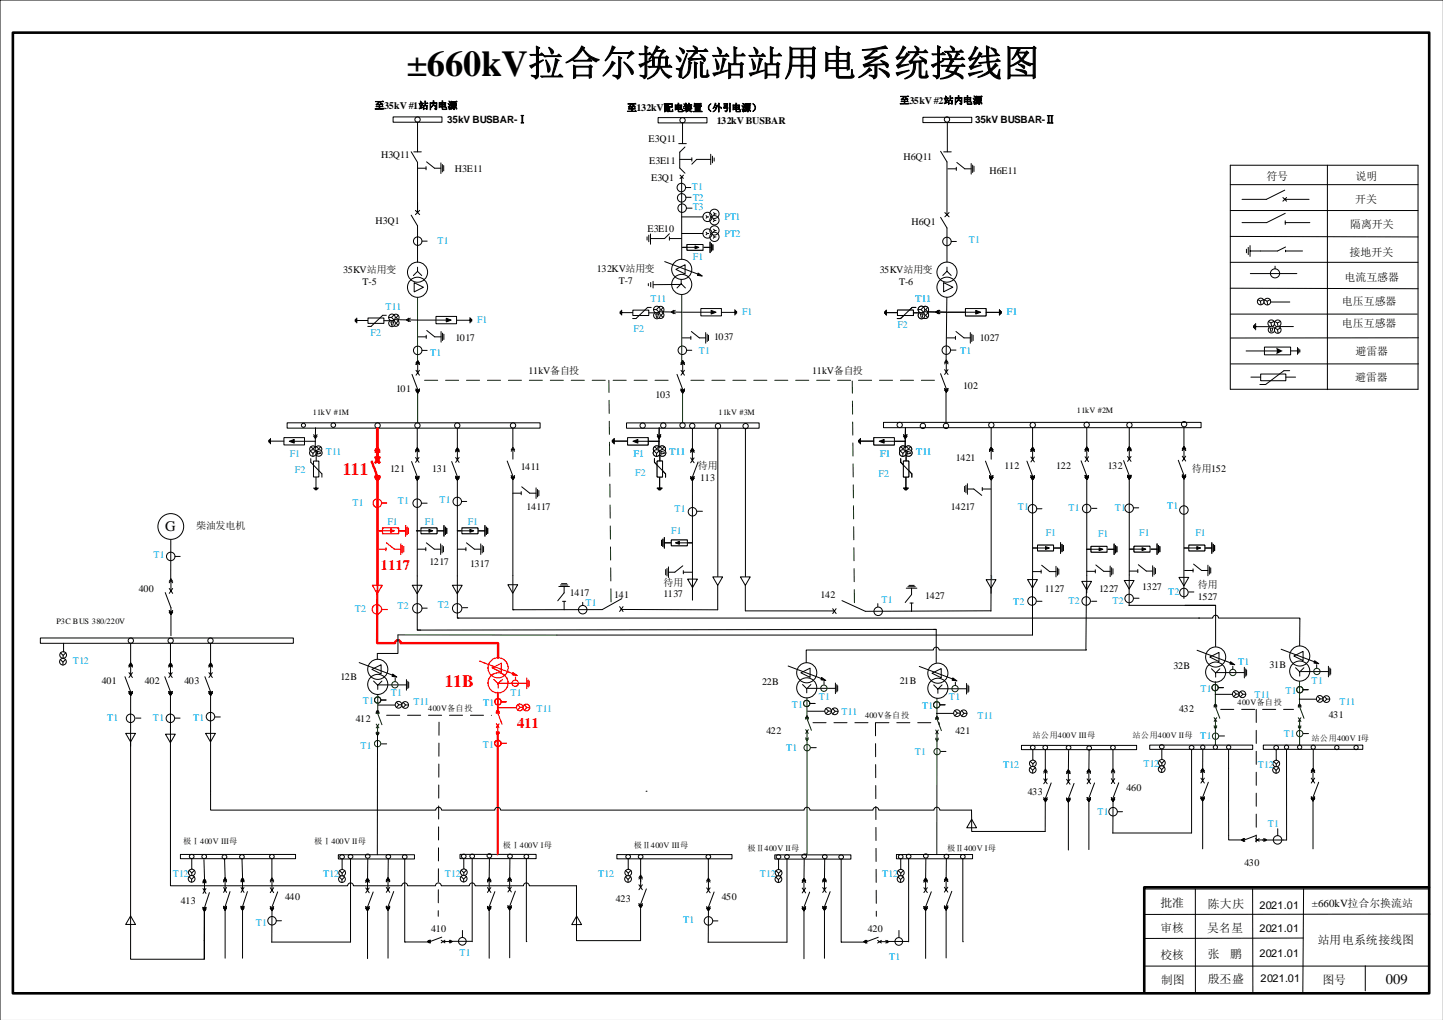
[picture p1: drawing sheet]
<svg xmlns="http://www.w3.org/2000/svg" width="420mm" height="297mm" viewBox="0 0 420 297" stroke-linecap="round" stroke-linejoin="round" font-family="sans-serif">
<defs><g id="words">
<text font-size="10.6" x="118.4" y="22">±660kV拉合尔换流站站用电系统接线图</text>
<g font-size="5" fill="#f00">
<text x="99.7" y="138.4">111</text>
<text x="129.4" y="200">11B</text>
</g>
<g font-size="4.2">
<text x="48.1" y="154.6">G</text>
<text x="403.3" y="286.4">009</text>
</g>
<g font-size="4.2" fill="#f00">
<text x="110.8" y="165.9">1117</text>
<text x="150.4" y="211.8">411</text>
</g>
<g font-size="3.4">
<text x="337.7" y="264">批准</text>
<text x="351.5" y="264.3">陈大庆</text>
<text x="337.7" y="271.1">审核</text>
<text x="351.2" y="271.3">吴名星</text>
<text x="383.4" y="274.9">站用电系统接线图</text>
<text x="337.7" y="279">校核</text>
<text x="351.5" y="278.8">张</text>
<text x="357.9" y="278.8">鹏</text>
<text x="337.8" y="286.3">制图</text>
<text x="351.4" y="286">殷丕盛</text>
<text x="384.8" y="286.3">图号</text>
</g>
<g font-size="3.2">
<text x="368.5" y="52.3">符号</text>
<text x="394.5" y="52.3">说明</text>
<text x="394.3" y="59.2">开关</text>
<text x="392.9" y="66.3">隔离开关</text>
<text x="392.7" y="74.6">接地开关</text>
<text x="391.2" y="81.7">电流互感器</text>
<text x="390.5" y="88.8">电压互感器</text>
<text x="390.5" y="95.2">电压互感器</text>
<text x="394.4" y="103.5">避雷器</text>
<text x="394.3" y="110.8">避雷器</text>
<text x="366.5" y="264.4">2021.01</text>
<text x="381.7" y="264.1">±660kV拉合尔换流站</text>
<text x="366.5" y="271.2">2021.01</text>
<text x="366.5" y="278.5">2021.01</text>
<text x="366.8" y="285.7">2021.01</text>
</g>
<g font-size="2.9">
<text x="109" y="31.7">至35kV #1站内电源</text>
<text x="130.1" y="35.7">35kV BUSBAR-Ⅰ</text>
<text x="182.4" y="32.4">至132kV配电装置（外引电源）</text>
<text x="261.8" y="30.2">至35kV #2站内电源</text>
<text x="283.7" y="35.8">35kV BUSBAR-Ⅱ</text>
<text x="188.7" y="41.4">E3Q11</text>
<text x="208.6" y="36.1">132kV BUSBAR</text>
<text x="110.9" y="45.9">H3Q11</text>
<text x="188.9" y="47.7">E3E11</text>
<text x="262.9" y="46.6">H6Q11</text>
<text x="132.4" y="49.9">H3E11</text>
<text x="189.4" y="52.7">E3Q1</text>
<text x="288" y="50.7">H6E11</text>
<text x="109.3" y="65.1">H3Q1</text>
<text x="265.3" y="65.6">H6Q1</text>
<text x="188.4" y="67.5">E3E10</text>
<text x="99.9" y="79.5">35KV站用变</text>
<text x="105.5" y="83">T-5</text>
<text x="173.7" y="79.2">132KV站用变</text>
<text x="180.1" y="82.7">T-7</text>
<text x="256" y="79.5">35KV站用变</text>
<text x="261.6" y="83">T-6</text>
<text x="132.5" y="99.3">1017</text>
<text x="207.8" y="98.9">1037</text>
<text x="285.1" y="99.2">1027</text>
<text x="153.8" y="108.9">11kV备自投</text>
<text x="236.3" y="108.9">11kV备自投</text>
<text x="280.3" y="113.3">102</text>
<text x="115.3" y="114.1">101</text>
<text x="190.8" y="115.8">103</text>
<text x="113.5" y="137.4">121</text>
<text x="125.8" y="137.3">131</text>
<text x="151.5" y="136.8">1411</text>
<text x="203.1" y="136.5">待用</text>
<text x="278.1" y="134.3">1421</text>
<text x="292.3" y="136.4">112</text>
<text x="307.3" y="136.4">122</text>
<text x="322.3" y="136.4">132</text>
<text x="346.8" y="137.2">待用152</text>
<text x="203.8" y="139.8">113</text>
<text x="153.2" y="148.5">14117</text>
<text x="276.7" y="148.5">14217</text>
<text x="57.1" y="154">柴油发电机</text>
<text x="125" y="164.5">1217</text>
<text x="136.8" y="165">1317</text>
<text x="40.4" y="172.2">400</text>
<text x="165.8" y="173.6">1417</text>
<text x="178.7" y="173.9">141</text>
<text x="193" y="170.5">待用</text>
<text x="193" y="173.9">1137</text>
<text x="304.1" y="172.4">1127</text>
<text x="319.8" y="172.2">1227</text>
<text x="332.4" y="171.7">1327</text>
<text x="348.6" y="171.1">待用</text>
<text x="238.8" y="174">142</text>
<text x="269.3" y="174.3">1427</text>
<text x="348.6" y="174.5">1527</text>
<text x="99.1" y="198">12B</text>
<text x="341.5" y="194.6">32B</text>
<text x="369.4" y="194.6">31B</text>
<text x="29.7" y="199">401</text>
<text x="42.2" y="199">402</text>
<text x="53.7" y="199">403</text>
<text x="221.8" y="199.3">22B</text>
<text x="261.8" y="199.1">21B</text>
<text x="343.1" y="207.3">432</text>
<text x="386.6" y="208.8">431</text>
<text x="103.5" y="210.2">412</text>
<text x="223" y="213.6">422</text>
<text x="278.1" y="213.6">421</text>
<text x="299.1" y="231.3">433</text>
<text x="327.8" y="230.1">460</text>
<text x="362.1" y="252.1">430</text>
<text x="52.6" y="263.2">413</text>
<text x="82.9" y="261.9">440</text>
<text x="179.2" y="262.5">423</text>
<text x="210" y="261.9">450</text>
<text x="125.5" y="271.1">410</text>
<text x="252.5" y="271.2">420</text>
</g>
<g font-size="2.9" fill="#00b0f0">
<text x="201.3" y="55.4">T1</text>
<text x="201.6" y="58.4">T2</text>
<text x="201.6" y="61.2">T3</text>
<text x="210.9" y="64.2">PT1</text>
<text x="127.3" y="71">T1</text>
<text x="210.9" y="69">PT2</text>
<text x="281.9" y="70.8">T1</text>
<text x="201.6" y="75.5">F1</text>
<text x="189.3" y="88">T11</text>
<text x="266.4" y="88">T11</text>
<text x="112.2" y="90.3">T11</text>
<text x="138.8" y="94.1">F1</text>
<text x="216" y="91.8">F1</text>
<text x="261.2" y="95.4">F2</text>
<text x="293" y="91.8">F1</text>
<text x="107.8" y="97.9">F2</text>
<text x="184.4" y="96.5">F2</text>
<text x="125.2" y="103.6">T1</text>
<text x="203.3" y="102.9">T1</text>
<text x="279.4" y="102.9">T1</text>
<text x="84.3" y="133">F1</text>
<text x="85.8" y="137.6">F2</text>
<text x="94.8" y="132.5">T11</text>
<text x="184.4" y="133">F1</text>
<text x="194.8" y="132.5">T11</text>
<text x="256.1" y="133">F1</text>
<text x="266.5" y="132.5">T11</text>
<text x="184.9" y="138.7">F2</text>
<text x="255.7" y="138.8">F2</text>
<text x="102.5" y="147.3">T1</text>
<text x="115.8" y="146.8">T1</text>
<text x="127.9" y="146.5">T1</text>
<text x="196.3" y="149">T1</text>
<text x="296.2" y="148.6">T1</text>
<text x="310.9" y="148.6">T1</text>
<text x="324.4" y="148.6">T1</text>
<text x="339.6" y="148">T1</text>
<text x="112.8" y="152.9">F1</text>
<text x="123.6" y="152.9">F1</text>
<text x="136.1" y="152.9">F1</text>
<text x="195.3" y="155.4">F1</text>
<text x="304.3" y="155.9">F1</text>
<text x="331.5" y="155.9">F1</text>
<text x="319.5" y="156.4">F1</text>
<text x="347.8" y="156.1">F1</text>
<text x="44.7" y="162.4">T1</text>
<text x="339.9" y="173.2">T2</text>
<text x="103.2" y="178">T2</text>
<text x="115.7" y="177.4">T2</text>
<text x="127.4" y="176.9">T2</text>
<text x="170.4" y="176.2">T1</text>
<text x="256.5" y="175.6">T1</text>
<text x="294.8" y="176">T2</text>
<text x="310.9" y="175.7">T2</text>
<text x="323.7" y="175.7">T2</text>
<text x="21.2" y="193.3">T12</text>
<text x="360.3" y="193.6">T1</text>
<text x="113.7" y="202.4">T1</text>
<text x="148.5" y="202.6">T1</text>
<text x="238.2" y="203.6">T1</text>
<text x="276.1" y="203.9">T1</text>
<text x="349.4" y="201.4">T1</text>
<text x="365" y="203.2">T11</text>
<text x="374" y="202">T1</text>
<text x="381.7" y="199">T1</text>
<text x="31.2" y="209.9">T1</text>
<text x="44.5" y="209.9">T1</text>
<text x="56.2" y="209.9">T1</text>
<text x="105.5" y="205">T1</text>
<text x="120.3" y="205.1">T11</text>
<text x="140.6" y="205.5">T1</text>
<text x="156.1" y="207.1">T11</text>
<text x="230.5" y="206">T1</text>
<text x="244.9" y="208.2">T11</text>
<text x="268.3" y="206.4">T1</text>
<text x="284.4" y="209.2">T11</text>
<text x="389.8" y="205.2">T11</text>
<text x="349.3" y="215">T1</text>
<text x="373.5" y="214.5">T1</text>
<text x="104.9" y="218">T1</text>
<text x="140.5" y="217.6">T1</text>
<text x="228.8" y="218.6">T1</text>
<text x="266.2" y="219.6">T1</text>
<text x="291.9" y="223.5">T12</text>
<text x="332.7" y="223.3">T12</text>
<text x="366" y="223.5">T12</text>
<text x="319.4" y="237.2">T1</text>
<text x="368.9" y="240.6">T1</text>
<text x="50.3" y="255.3">T12</text>
<text x="94" y="255.4">T12</text>
<text x="129.5" y="255.2">T12</text>
<text x="174.1" y="255.3">T12</text>
<text x="221.1" y="255.4">T12</text>
<text x="256.7" y="255.3">T12</text>
<text x="74.5" y="269.4">T1</text>
<text x="198.8" y="268.7">T1</text>
<text x="133.7" y="278.1">T1</text>
<text x="258.8" y="279.4">T1</text>
</g>
<g font-size="2.4">
<text x="91" y="120.7">11kV #1M</text>
<text x="209.1" y="120.7">11kV #3M</text>
<text x="313.4" y="120.2">11kV #2M</text>
<text x="16.4" y="181.6">P3C BUS 380/220V</text>
<text x="124.6" y="207">400V备自投</text>
<text x="251.7" y="209">400V备自投</text>
<text x="360.1" y="205.3">400V备自投</text>
<text x="300.4" y="214.7">站公用400V Ⅲ母</text>
<text x="329.5" y="214.7">站公用400V Ⅱ母</text>
<text x="381.7" y="215.7">站公用400V Ⅰ母</text>
<text x="53.3" y="245.7">极Ⅰ400V Ⅲ母</text>
<text x="91.5" y="245.7">极Ⅰ400V Ⅱ母</text>
<text x="146.3" y="246.7">极Ⅰ400V Ⅰ母</text>
<text x="184.4" y="246.7">极Ⅱ400V Ⅲ母</text>
<text x="217.6" y="247.7">极Ⅱ400V Ⅱ母</text>
<text x="275.6" y="247.7">极Ⅱ400V Ⅰ母</text>
</g>
</g></defs>
<g fill="none" stroke="#000" stroke-width=".29">
<path d="M419.9 0h-419.9v296.9M334.5 216.9h30v1.2h-30zM98.5 248.8h22.1v1.2h-22.1zM38 266.6l1.4 2.5h-2.8z"/>
<circle cx="169.6" cy="177.4" r="1.24"/>
<circle cx="350" cy="217.5" r=".62"/>
<circle cx="134.5" cy="274" r="1.12"/>
</g>
<path d="M3.7 9.5h412.2v279.6h-412.2z" fill="none" stroke="#000" stroke-width=".76"/>
<circle cx="353.7" cy="217.5" r=".62" fill="#fff"/>
<g fill="none" stroke="#000" stroke-width=".29">
<path d="M83.5 123.1h73.7v1.5h-73.7zM119.8 134.3l1.6 4.4v.6M120.9 131.1l.5-.7 .5 .7M120.9 138.6l.5 .7M120.9 139l.5 .7 .5-.7M120.9 133.1l1 1.5M121.4 124.8v5.5M121.4 139.8v27.8M121.4 130.8v3M121.4 130.8l-.5 .7M121.4 130.8l.5 .7M121.9 138.6l-.5 .7"/>
<path d="M121.9 133.1l-1 1.5M131.4 134.3l1.7 4.4v.6M132.6 131.1l.5-.7 .5 .7M132.6 138.6l.5 .7M132.6 139l.5 .7 .5-.7M132.6 133.1l1 1.5M133.1 124.8v5.5M133.1 139.8v27.8M133.1 130.8v3M133.1 130.8l-.5 .7M133.1 130.8l.5 .7M133.6 138.6l-.5 .7"/>
<path d="M133.6 133.1l-1 1.5M147.6 134.2l1.6 4.4v.6M148.8 130.9l.4-.7 .6 .7M148.8 138.5l.4 .7M148.8 138.9l.4 .7 .6-.7M149.2 124.6v5.6M149.2 139.6v27.9M149.2 130.7v2.9M149.2 130.6l-.4 .7M149.2 130.6l.6 .7M149.8 138.5l-.6 .7M182.3 123.1h38.6v1.5h-38.6z"/>
<path d="M208.9 124.7v43.1M216.9 124.7v43.1M257.1 122.9h92.4v1.6h-92.4zM286.8 134.2l1.6 4.4v.6M287.9 138.5l.5 .7M287.9 138.9l.5 .7 .5-.7M288.4 124.6v5.6M288.4 139.7v27.8M288.4 130.7v3M288.4 130.7l-.5 .7M288.4 130.7l.5 .7M288.4 130.2l-.5 .7"/>
<path d="M288.4 130.2l.5 .7M288.9 138.5l-.5 .7M298.8 134.2l1.7 4.4v.6M300 131.4l.5-.7 .5 .7M300 130.9l.5-.7 .5 .7M300 138.5l.5 .7M300 138.9l.5 .7 .5-.7M300 133l1 1.4M300.5 124.6v5.6M300.5 139.7v27.8M300.5 130.7v3M301 138.5l-.5 .7"/>
<path d="M301 133l-1 1.4M314.6 134.1l1.6 4.4v.6M315.8 138.4l.4 .7M315.8 138.8l.4 .7 .5-.7M315.8 132.9l.9 1.5M316.2 124.6v5.5M316.2 139.6v27.8M316.2 130.6v3M316.2 130.6l-.4 .7M316.2 130.6l.5 .7M316.2 130.1l-.4 .8M316.2 130.1l.5 .8"/>
<path d="M316.7 138.4l-.5 .7M316.7 132.9l-.9 1.5M326.9 134l1.7 4.4v.6M328.1 138.3l.5 .7M328.1 138.8l.5 .7 .5-.7M328.1 132.9l1 1.4M328.6 124.5v5.5M328.6 139.5v27.8M328.6 130.5v3M328.6 130.5l-.5 .7M328.6 130.5l.5 .7M328.6 130.1l-.5 .7"/>
<path d="M328.6 130.1l.5 .7M329.1 138.3l-.5 .7M329.1 132.9l-1 1.4M121.4 159.8h2.5M123.9 159.4v.9M124.1 158l2.3 1.8h1.8M128.2 158.3v3.1M128.7 158.8v2.1M129 159.1v1.5M133.1 159.8h2.5M135.6 159.4v.9M135.7 158l2.3 1.8h1.9"/>
<path d="M139.9 158.3v3.1M140.3 158.8v2.1M140.7 159.1v1.5M120 170.3h2.8l-1.4 2.5zM131.6 170.3h2.9l-1.4 2.5zM147.8 170.2h2.8l-1.4 2.5zM207.4 167.9h2.9l-1.5 2.5zM215.5 167.9h2.8l-1.4 2.5zM287 168.7h2.8l-1.4 2.5zM299 168.7h2.9l-1.5 2.5zM300.5 166.4h2.5M303 165.9v.9"/>
<path d="M303.1 164.5l2.3 1.9h1.9M307.3 164.8v3.1M307.7 165.3v2.1M308.1 165.6v1.5M314.8 169.2h2.8l-1.4 2.5zM316.1 170l-.1 19.2M316.2 166.3h2.5M318.7 165.8v.9M318.9 164.4l2.3 1.9h1.8M323 164.7v3.1M323.5 165.2v2.2M323.9 165.5v1.6"/>
<path d="M327.1 168.9h2.9l-1.4 2.5zM328.6 166.2h2.5M331.1 165.7v1M331.2 164.4l2.4 1.8h1.8M335.4 164.7v3.1M335.8 165.1v2.2M336.2 165.4v1.6M350 218.1v5.6M357.5 218.1v5.6M367.6 216.9h29v1.2h-29zM382.1 218.1v5.6M349.4 224.4l.5-.7 .5 .7"/>
<path d="M349.4 231.9l.5 .8M349.4 232.4l.5 .7 .5-.7M349.4 226.5l1 1.4M349.9 224.1l.5 .7M349.9 224.1l-.5 .7M350 224.1v3M350 233.1v14M350.4 231.9l-.5 .8M350.4 226.5l-1 1.4M351.6 227.7l-1.7 4.4v.6M357.5 233.1v10M381.6 224.4l.5-.7 .5 .7"/>
<path d="M381.6 231.9l.5 .8M381.6 232.4l.5 .7 .5-.7M381.6 226.5l1 1.4M382.1 224.1l.5 .7M382.1 224.1l-.5 .7M382.1 224.1v3M382.1 233.1v14M382.6 231.9l-.5 .8M382.6 226.5l-1 1.4M383.7 227.7l-1.6 4.4v.6"/>
<circle cx="198.4" cy="82.8" r="2.93"/>
<circle cx="97" cy="123.7" r=".67"/>
<circle cx="109.9" cy="123.8" r=".77"/>
<circle cx="121.5" cy="123.8" r=".77"/>
<circle cx="133.1" cy="123.8" r=".77"/>
<circle cx="149.3" cy="123.8" r=".77"/>
<circle cx="187" cy="123.9" r=".77"/>
<circle cx="198.6" cy="123.8" r=".77"/>
<circle cx="208.9" cy="124" r=".77"/>
<circle cx="217" cy="124" r=".77"/>
<circle cx="288.5" cy="123.7" r=".77"/>
<circle cx="300.5" cy="123.7" r=".77"/>
<circle cx="316.2" cy="123.6" r=".77"/>
<circle cx="328.6" cy="123.7" r=".77"/>
<circle cx="121.4" cy="146.4" r="1.24"/>
<circle cx="133.1" cy="145.9" r="1.24"/>
<circle cx="300.4" cy="148.1" r="1.24"/>
<circle cx="316.2" cy="148" r="1.24"/>
<circle cx="328.6" cy="147.9" r="1.24"/>
<circle cx="353.7" cy="217.5" r=".62"/>
<circle cx="357.5" cy="217.5" r=".62"/>
<circle cx="374.4" cy="217.5" r=".62"/>
<circle cx="378.2" cy="217.5" r=".62"/>
<circle cx="382.1" cy="217.5" r=".62"/>
</g>
<path d="M109.3 133.1l1 1.5M109.8 124.8v5.5M109.8 130.8v3M110.3 133.1l-1 1.5" fill="none" stroke="#f00" stroke-width=".88"/>
<path d="M108.2 134.3l1.6 4.4v.6M109.3 131.1l.5-.7 .5 .7M109.3 131.5l.5-.7 .5 .7M109.3 138.6l.5 .7M109.3 139l.5 .7 .5-.7M109.8 139.8v27.8M110.3 138.6l-.5 .7" fill="none" stroke="#f00" stroke-width=".71"/>
<g fill="none" stroke="#f00" stroke-width=".35">
<path d="M109.8 159.8h2.5M112.3 159.4v.9M112.5 158l2.3 1.8h1.8M116.6 158.3v3.1M117.1 158.8v2.1M117.5 159.1v1.5"/>
<circle cx="109.8" cy="146.4" r="1.24"/>
</g>
<path d="M196.7 78.4l2.7-1.3v2.6z" fill="#fff"/>
<g fill="none" stroke="#000" stroke-width=".29">
<path d="M273.7 44l1.9 3.1M196.7 78.4l2.7-1.3v2.6zM275.6 77.7v1.3l-1.3 1.2M275.6 79l1.2 1.2"/>
<circle cx="275.6" cy="34.8" r=".77"/>
<circle cx="198.4" cy="78.4" r="2.93"/>
<circle cx="275.5" cy="70.3" r="1.24"/>
<circle cx="275.6" cy="79.2" r="2.92"/>
</g>
<path d="M274.6 82.2l2.7 1.4-2.7 1.3z" fill="#fff"/>
<g fill="none" stroke="#000" stroke-width=".29">
<path d="M268.5 34.1h14.3v1.6h-14.3zM119.6 44.2l1.9 3.1v13.9M121.5 49h2.5M124 48.5v.9M124.1 47.1l2.3 1.9h1.9M128.3 47.4v3.1M128.7 47.9v2.1M129.1 48.2v1.5M121.5 77.8v1.2l-1.2 1.2M121.5 79l1.2 1.2M274.6 82.2l2.7 1.4-2.7 1.3zM133.1 179.9h215.9"/>
<path d="M208.8 170.4v7.1M216.9 170.4v7.4M288.4 171.2l-.1 6.7M300.4 171.2v13.7M328.5 176.2h25.2M328.6 171.4v4.9M162 184.8h138.2M272.4 183.2l-151 .2M124.4 274.2h-6.6M124.7 274l.6 .4M124.9 273.6l-.5 .4 .5 .4M125.3 273.6l-.6 .4"/>
<path d="M128.4 273.6l1.1 .8M128.6 272.7l-3.9 1.3M129 274h2.3M129.5 273.6l-1.1 .8M130.7 273.6l.6 .4-.6 .4M131.1 273.6l.5 .4M131.6 274l-.5 .4M137.4 274h-5.8"/>
<circle cx="121.5" cy="34.8" r=".77"/>
<circle cx="121.5" cy="79.2" r="2.93"/>
<circle cx="275.6" cy="83.6" r="2.92"/>
</g>
<g fill="none" stroke="#030" stroke-width=".29">
<path d="M115.8 184.8h46.2M109.5 213.1l.4 .6M109.5 213.4l.4 .6 .3-.6M109.5 207.3l.4-.5 .3 .5M109.5 210.7l.7 1.1M109.9 207.1l1.2 3.8M109.9 207.1l.3 .5M109.9 207.1l-.4 .5M109.9 211.3v2.3M109.9 202.1v4.9h-.2M110.2 213.1l-.3 .6M110.2 210.7l-.7 1.1"/>
<circle cx="109.9" cy="216.4" r=".92"/>
</g>
<path d="M144.4 213l.4 .6 .4-.6M144.4 213.4l.4 .5 .4-.5M144.4 207.2l.4-.5 .4 .5M144.4 210.7l.8 1.1M144.8 207l1.3 3.8M144.8 207l.4 .6M144.8 207l-.4 .6M144.8 211.3v2.2M145.2 210.7l-.8 1.1" fill="none" stroke="#f00" stroke-width=".35"/>
<path d="M144.8 213.9l.1 5.9M144.9 201.6v5.4h.1" fill="none" stroke="#f00" stroke-width=".53"/>
<path d="M120.5 82.3l2.7 1.3-2.7 1.3z" fill="#fff"/>
<g fill="none" stroke="#000" stroke-width=".29">
<path d="M114.4 34h14.2v1.6h-14.2zM121.5 35.6v8.6M275.7 35.7l-.1 8.5M121.5 58.8v3M275.6 47.1v15.4M275.8 49.1h2.5M278.3 48.7v.9M278.4 47.3l2.3 1.8h1.9M282.6 47.6v3.1M283 48.1v2.1M283.4 48.4v1.5M119.6 62.6l1.9 3.1v10.6"/>
<path d="M120.9 61.2l1.2 1.3M122.1 61.2l-1.2 1.3M273.7 63.3l1.9 3v10M274.9 61.9l1.3 1.2M276.2 61.9l-1.3 1.2M120.5 82.3l2.7 1.3-2.7 1.3zM121.5 98h2.5M124 97.6v.9M124.2 96.2l2.3 1.8h1.9M128.4 96.5v3.1M128.8 97v2.1M129.2 97.3v1.5"/>
<path d="M198.6 98.3h2.4M201 97.9v.9M201.2 96.5l2.3 1.8h1.9M205.4 96.8v3.1M205.8 97.3v2.1M206.2 97.6v1.5M275.5 86.5l-.2 18.6M275.6 98.3h2.4M278 97.9v.9M278.2 96.5l2.3 1.8h1.8M282.3 96.8v3.1M282.8 97.3v2.1"/>
<path d="M283.2 97.6v1.5M119.9 109l1.6 4.4v.6M121.1 105.7l.4-.7 .6 .7M121.1 113.2l.4 .8M121.1 113.7l.4 .7 .6-.7M121.1 107.8l1 1.4M121.5 105.4v3M121.5 105.4l-.4 .7M121.5 105.4l.6 .7M122.1 113.2l-.6 .8M122.1 107.8l-1 1.4M197 109l1.7 4.4v.6"/>
<path d="M198.2 105.7l.5-.7 .5 .7M198.2 113.2l.5 .8M198.2 113.7l.5 .7 .5-.7M198.2 107.8l1 1.4M198.7 105.4v3M198.7 105.4l-.5 .7M198.7 105.4l.5 .7M199.2 113.2l-.5 .8M199.2 107.8l-1 1.4M273.7 108.8l1.7 4.4v.6M274.9 105.9l.5-.7 .5 .7M274.9 105.5l.5-.7 .5 .7"/>
<path d="M274.9 113l.5 .8M274.9 113.5l.5 .7 .5-.7M274.9 107.6l1 1.4M275.4 105.2v3M275.4 114.2h-.1v9M275.9 113l-.5 .8M275.9 107.6l-1 1.4M121.4 167.6v15.8h1M133.1 167.6v12.3h.5M149.2 167.5v10h.3M180.7 177.4l28.1 .1M180.9 174.2l-5.7 3.2-26 .1"/>
<path d="M216.9 177.8h26M288.3 177.8l-36.5 .1M288.4 167.5v5.2M300.5 167.5l-.1 5.9M316.2 167.4v5.2M328.6 167.3v4.1M348.8 179.9h4.1a.83 .83 0 0 1 .8-.8 .83 .83 0 0 1 .9 .8h23.6v8M110 205.2h5.2M374.4 218.1v26.4h-7M357.5 223.6v9.5M357.5 243.1v1.4h3.8M361.3 244.5l.6 .3"/>
<path d="M361.7 244.5l.5 .3M361.9 244.1l-.6 .4M362.2 244.1l-.5 .4M365.3 244.1l1.1 .7M365.5 243.2l-3.8 1.3M365.9 244.5h2.3M366.4 244.1l-1.1 .7M367.7 244.1l.5 .4-.5 .3M368 244.1l.6 .4-.6 .3"/>
<circle cx="121.5" cy="83.6" r="2.93"/>
<circle cx="121.6" cy="102" r="1.24"/>
<circle cx="198.5" cy="101.9" r="1.24"/>
<circle cx="275.4" cy="101.9" r="1.24"/>
<circle cx="88.3" cy="123.8" r=".6"/>
<circle cx="193" cy="123.8" r=".77"/>
<circle cx="268.5" cy="124" r=".77"/>
<circle cx="275.3" cy="124" r=".77"/>
<circle cx="389" cy="217.6" r=".62"/>
<circle cx="371.7" cy="244.4" r="1.24"/>
</g>
<path d="M109.8 167.6v2.7" fill="none" stroke="#f00" stroke-width=".71" stroke-linecap="butt"/>
<g fill="none" stroke="#030" stroke-width=".29">
<path d="M121.5 86.5v18.5M198.4 85.7v19.6h.5M121.6 114.4l-.1 8.7M198.7 114.4l-.1 8.6M353.7 198.4v6.8h-.2M378.1 198.4v6.8h-.1M234.4 214.7l.4 .6M234.4 215.1l.4 .5M234.4 208.9l.4-.5 .4 .5M234.4 212.4l.8 1.1M234.8 203.1v5.6h-.2M234.8 208.7l1.3 3.8"/>
<path d="M234.8 208.7l.4 .6M234.8 208.7l-.4 .6M234.8 215.6v33h-.8M234.8 213v2.3M235.2 214.7l-.4 .6M235.2 215.1l-.4 .5M235.2 212.4l-.8 1.1M272.3 214.8l.4 .6M272.3 215.2l.4 .5 .3-.5M272.3 209l.4-.5 .3 .5M272.3 212.5l.7 1.1M272.6 203.2v5.6h-.1"/>
<path d="M272.6 215.4v33.3M272.7 208.8l1.2 3.9M272.7 208.8l.3 .6M272.7 208.8l-.4 .6M272.7 213.1v2.3M273 214.8l-.3 .6M273 212.5l-.7 1.1M353.3 211.2l.4 .6M353.3 211.6l.4 .5M353.3 205.4l.4-.5 .4 .5M353.3 208.9l.8 1.1M353.7 205.2l1.3 3.8"/>
<path d="M353.7 205.2l.4 .6M353.7 205.2l-.4 .6M353.7 212.1v4.7M353.7 209.5v2.3M354.1 211.2l-.4 .6M354.1 211.6l-.4 .5M354.1 208.9l-.8 1.1M377.8 211.2l.4 .6M377.8 211.6l.4 .5M377.8 205.4l.4-.5 .4 .5M377.8 208.9l.8 1.1M378.2 205.2l1.2 3.9"/>
<path d="M378.2 205.2l.4 .6M378.2 205.2l-.4 .6M378.2 212.1v4.7M378.2 209.5v2.3M378.6 211.2l-.4 .6M378.6 211.6l-.4 .5M378.6 208.9l-.8 1.1"/>
<circle cx="234.9" cy="217.6" r=".92"/>
<circle cx="272.7" cy="218.8" r=".92"/>
<circle cx="353.7" cy="214.3" r=".92"/>
<circle cx="378.2" cy="213.5" r=".92"/>
</g>
<g fill="none" stroke="#f00" stroke-width=".35">
<path d="M108.4 170.3h2.8l-1.4 2.5zM143.7 197.8l1.2 1.2M146.1 197.8l-1.2 1.2v1.2"/>
<circle cx="144.9" cy="198.8" r="2.93"/>
</g>
<path d="M109.8 172.8l-.1 14.4" fill="none" stroke="#f00" stroke-width=".71"/>
<path d="M123.5 110.7h72.5M201.1 110.7h71.4M177.8 175.2l-.6-64.5" fill="none" stroke="#030" stroke-width=".29" stroke-dasharray="3.8 2.3"/>
<path d="M288.4 167.5l.2 1.2M300.5 167.5l-.1 2" fill="none" stroke="#4677bf" stroke-width=".29"/>
<path d="M112.5 208.2h30.5M127.8 210.2l-.3 56.5M236.6 210.3h36.7v.7M355.2 206.5h21.2M365.5 206.5v38.6" fill="none" stroke="#000" stroke-width=".29" stroke-dasharray="3.8 2.3"/>
<path d="M143.2 194.4l2.7-1.4v2.7z" fill="#fff"/>
<g fill="none" stroke="#f00" stroke-width=".35">
<path d="M143.2 194.4l2.7-1.4v2.7zM145.2 198.9h8M153.3 197.3v3.1M153.7 197.8v2.2M153.9 198.1v1.6"/>
<circle cx="109.7" cy="177.3" r="1.37"/>
<circle cx="144.9" cy="194.4" r="2.93"/>
</g>
<g fill="none" stroke="#000" stroke-width=".29">
<path d="M188.7 82.5v.7M189.3 82.2v1.3M190 81.9v1.9M198.4 82.8h-8.2M49.7 157.2v11.4M149.2 143.5h2.5M151.7 143.1v.9M151.8 141.7l2.3 1.8h1.9M156 142v3.1M156.4 142.5v2.1M156.8 142.8v1.5M280.7 141.6v1.5"/>
<path d="M281.1 141.2v2.2M281.5 142.3h1.9l2.3 1.9M281.5 140.8v3.1M285.8 142.3h2.5M285.8 141.9v.9M48.1 172.5l1.6 4.4v8.1M49.2 169.2l.5-.7 .5 .7M49.2 177.7l.5 .7M49.2 178.1l.5 .8 .5-.8M49.2 171.3l1 1.4M49.7 168.9v3M49.7 168.9l-.5 .7"/>
<path d="M49.7 168.9l.5 .7M49.7 177.8v.6M50.2 177.7l-.5 .7M50.2 171.3l-1 1.4M162.6 170.7h3.1M163.1 170.3h2.1M163.4 169.9h1.5M163.7 175h.9M164.2 170.7v1.8l-1.9 2.4M164.2 175v2.5M180.3 176.6l1 1.4M181.3 176.6l-1 1.4"/>
<path d="M242.3 177.2l1 1.4M243.3 177.2l-1 1.4M263.7 171.2h3.1M264.2 170.8h2.1M264.5 170.4h1.5M264.8 175.5h.9M265.3 171.2v1.8l-1.9 2.4M265.3 175.5v2.5M11.7 185.7h73.7v1.5h-73.7zM36.4 197l1.6 4.4v.5M37.5 193.7l.5-.7 .5 .7M37.5 195.8l1 1.4"/>
<path d="M38 187.4v5.5M38 193.4v3M38 193.4l-.5 .7M38 193.4l.5 .7M38.5 195.8l-1 1.4M48 197l1.6 4.4v.5M49.1 193.7l.5-.7 .5 .7M49.1 195.8l1 1.4M49.6 187.4v5.5M49.6 193.4v3M49.6 193.4l-.5 .7M49.6 193.4l.5 .7"/>
<path d="M50.1 195.8l-1 1.4M59.6 197l1.7 4.4v.5M60.8 194.1l.5-.7 .5 .7M60.8 193.7l.5-.7 .5 .7M60.8 195.8l1 1.4M61.3 187.4v5.5M61.3 193.4v3M61.8 195.8l-1 1.4M36.6 213.4h2.8l-1.4 2.5zM37.5 201.2l.5 .7M37.5 201.7l.5 .7 .5-.7M38 215.9v50.7"/>
<path d="M38 202.4v14.8M38.5 201.2l-.5 .7M48.2 213.7h2.8l-1.4 2.5zM49.1 201.2l.5 .7M49.1 201.7l.5 .7 .5-.7M49.6 202.4v25.2M50.1 201.2l-.5 .7M59.8 213.4h2.9l-1.5 2.5zM60.8 201.2l.5 .7M60.8 201.7l.5 .7 .5-.7M61.3 202.4v27.8M61.8 201.2l-.5 .7"/>
<path d="M61.3 230.2v1M112.4 258.3l1 1.4M112.9 255.9l.5 .7M112.9 255.9l-.5 .7M112.9 255.5l.5 .7M112.9 255.5l-.5 .7M112.9 256v2.9M113 249.9l-.1 5.6M113.4 258.3l-1 1.4M114.6 259.5l-1.7 4.4v.6M117.8 250l.1 24.2M112.4 263.7l.5 .8"/>
<path d="M112.4 264.2l.5 .7 .5-.7M112.9 265v13.9M113.4 263.7l-.5 .8"/>
<circle cx="261.8" cy="123.7" r=".77"/>
<circle cx="49.7" cy="153.2" r="3.8"/>
<circle cx="49.7" cy="161.9" r="1.24"/>
<circle cx="121.4" cy="177" r="1.37"/>
<circle cx="133" cy="177" r="1.37"/>
<circle cx="255.5" cy="177.9" r="1.24"/>
<circle cx="300.3" cy="174.9" r="1.24"/>
<circle cx="316.1" cy="174.9" r="1.24"/>
<circle cx="328.6" cy="174.2" r="1.24"/>
<circle cx="38.1" cy="186.5" r=".77"/>
<circle cx="49.7" cy="186.5" r=".77"/>
<circle cx="61.2" cy="186.5" r=".77"/>
<circle cx="38" cy="209.1" r="1.24"/>
<circle cx="49.6" cy="209.1" r="1.24"/>
<circle cx="61.2" cy="208.6" r="1.24"/>
<circle cx="394.6" cy="217.6" r=".62"/>
<circle cx="113" cy="249.3" r=".66"/>
<circle cx="117.7" cy="249.4" r=".66"/>
</g>
<circle cx="18.4" cy="190.6" r=".97" fill="#fff"/>
<g fill="none" stroke="#000" stroke-width=".29">
<path d="M17.6 190l.8 .8M19.2 190l-.8 .8v.8"/>
<circle cx="18.4" cy="190.6" r=".97"/>
</g>
<circle cx="18.3" cy="192.6" r=".97" fill="#fff"/>
<g fill="none" stroke="#000" stroke-width=".29">
<path d="M17.5 191.9l.8 .8M18.5 187.2l.1 2.5M19.1 191.9l-.8 .8v.8M188 230.3h.3M52.5 248.7h33.5v1.2h-33.5zM78.6 256.3l.5-.8 .5 .8M78.6 258.4l1 1.4M79.1 249.9v6M79.1 256l.5 .7M79.1 256l-.5 .7M79.1 256v3M79.6 258.4l-1 1.4"/>
<path d="M80.8 259.6l-1.7 4.4v.6M102 250v24.2h-23M106.4 258.4l1 1.4M106.9 256.1l.5 .7M106.9 256.1l-.5 .7M106.9 255.6l.5 .7M106.9 255.6l-.5 .7M106.9 256.1v3M107 250v5.6M107.4 258.4l-1 1.4M108.6 259.6l-1.7 4.4v.6M133.9 248.7h22.1v1.2h-22.1z"/>
<path d="M137.4 249.9v24.2M141.8 256.7l.5-.7 .5 .7M141.8 256.2l.5-.7 .5 .7M141.8 258.3l1 1.4M142.3 256v3M142.4 249.9l-.1 5.6M142.8 258.3l-1 1.4M144 259.5l-1.7 4.4v.6M147.8 256.1l.5-.7 .5 .7M147.8 258.2l1 1.4M148.3 255.8l.5 .7M148.3 255.8l-.5 .7"/>
<path d="M148.3 255.9v2.9M148.4 249.8l-.1 5.6M148.8 258.2l-1 1.4M150 259.4l-1.7 4.4v.6M153.2 249.9l.1 24.2M167.7 257.8v16h18.7v-9.4M179.5 248.7h33.5v1.3h-33.5zM225.5 248.8h22.1v1.2h-22.1zM239.4 256.7l.5-.7 .5 .7M239.4 256.2l.5-.7 .5 .7M239.4 258.3l1 1.4M239.9 256v3"/>
<path d="M240 249.9l-.1 5.6M240.4 258.3l-1 1.4M241.6 259.5l-1.7 4.4v.6M244.8 250l.1 24.2M59.4 265.2v14h-21.4v-12.6M78.6 263.9l.5 .7M78.6 264.3l.5 .7M79.1 265v9.2M79.6 263.9l-.5 .7M79.6 264.3l-.5 .7M106.4 263.9l.5 .7M106.4 264.3l.5 .7 .5-.7"/>
<path d="M106.9 265.1v13.9M107.4 263.9l-.5 .7M141.8 263.8l.5 .7M141.8 264.2l.5 .7 .5-.7M142.3 265v13.9M142.8 263.8l-.5 .7M147.8 263.7l.5 .7M147.8 264.1l.5 .7 .5-.7M148.3 264.9v13.9M148.8 263.7l-.5 .7M167.8 266.6l1.4 2.5h-2.8zM239.4 263.8l.5 .7"/>
<path d="M239.4 264.2l.5 .7 .5-.7M239.9 265v13.9M240.4 263.8l-.5 .7M251.4 274.2h-6.6M251.7 274.1l.6 .4M251.9 273.7l-.5 .4 .5 .4M252.3 273.7l-.6 .4M255.4 273.7l1.1 .8M255.6 272.8l-3.9 1.3M256 274.1h2.3M256.5 273.7l-1.1 .8M257.7 273.7l.6 .4"/>
<path d="M258.1 273.7l.5 .4M258.3 274.1l-.6 .4M258.6 274.1l-.5 .4M264.4 274l-5.8 .1"/>
<circle cx="18.3" cy="192.6" r=".97"/>
<circle cx="59.4" cy="249.3" r=".66"/>
<circle cx="79.1" cy="249.3" r=".66"/>
<circle cx="102" cy="249.3" r=".66"/>
<circle cx="107" cy="249.2" r=".66"/>
<circle cx="137.4" cy="249.2" r=".66"/>
<circle cx="142.4" cy="249.1" r=".66"/>
<circle cx="148.4" cy="249.2" r=".66"/>
<circle cx="153.1" cy="249.3" r=".66"/>
<circle cx="240" cy="249.4" r=".66"/>
<circle cx="244.7" cy="249.4" r=".66"/>
<circle cx="79.2" cy="268" r="1.24"/>
<circle cx="261.5" cy="274" r="1.12"/>
</g>
<path d="M144.8 215v33.7h.2" fill="none" stroke="#f00" stroke-width=".53"/>
<circle cx="182.8" cy="254" r=".97" fill="#fff"/>
<g fill="none" stroke="#000" stroke-width=".29">
<path d="M182 253.3l.8 .8M183.6 253.3l-.8 .8v.8"/>
<circle cx="182.8" cy="254" r=".97"/>
</g>
<circle cx="182.7" cy="255.8" r=".97" fill="#fff"/>
<g fill="none" stroke="#000" stroke-width=".29">
<path d="M297.2 216.9h33.5v1.3h-33.5zM282.7 238.4l1.5 2.5h-2.9zM304.2 233.4l-.1 8.6h-21.4v-3.6M182 255.2l.8 .7M182.8 250l.1 3M183.5 255.2l-.7 .7v.9M205.6 256.7l.5-.7 .5 .7M205.6 256.3l.5-.7 .5 .7M205.6 258.4l1 1.4M206.1 250v5.9M206.1 256.1v3M206.6 258.4l-1 1.4"/>
<path d="M207.8 259.6l-1.7 4.4v.6M229 250v24.2h-23M233.4 256.8l.5-.7 .5 .7M233.4 258.5l1 1.4M233.9 255.7l.5 .7M233.9 255.7l-.5 .7M233.9 256.1v3M234 250.1v5.5M234.4 258.5l-1 1.4M235.6 259.6l-1.7 4.4v.6M260.9 248.7h22.1v1.2h-22.1zM264.4 249.9v24.2"/>
<path d="M268.8 256.3l.5-.7 .5 .7M268.8 258.4l1 1.4M269.3 256l.5 .7M269.3 256l-.5 .7M269.3 256v3M269.4 250l-.1 5.5M269.8 258.4l-1 1.4M271 259.5l-1.7 4.4v.6M274.8 256.6l.5-.7 .5 .7M274.8 256.1l.5-.7 .5 .7M274.8 258.2l1 1.4M275.3 255.9v3"/>
<path d="M275.4 249.8l-.1 5.6M275.8 258.2l-1 1.4M277 259.4l-1.7 4.4v.6M280.2 249.9l.1 24.2M205.6 263.9l.5 .7M205.6 264.4l.5 .7M206.1 265.1v9.1M206.6 263.9l-.5 .7M206.6 264.4l-.5 .7M233.4 263.9l.5 .7M233.4 264.4l.5 .7 .5-.7M233.9 265.1v13.9"/>
<path d="M234.4 263.9l-.5 .7M268.8 263.8l.5 .7M268.8 264.3l.5 .7 .5-.7M269.3 265v13.9M269.8 263.8l-.5 .7M274.8 263.7l.5 .7M274.8 264.1l.5 .7 .5-.7M275.3 264.9v13.9M275.8 263.7l-.5 .7"/>
<circle cx="182.7" cy="255.8" r=".97"/>
<circle cx="182.8" cy="249.3" r=".66"/>
<circle cx="186.4" cy="249.4" r=".66"/>
<circle cx="206.1" cy="249.4" r=".66"/>
<circle cx="229" cy="249.4" r=".66"/>
<circle cx="234" cy="249.2" r=".66"/>
<circle cx="264.4" cy="249.3" r=".66"/>
<circle cx="269.4" cy="249.1" r=".66"/>
<circle cx="275.4" cy="249.3" r=".66"/>
<circle cx="280.1" cy="249.3" r=".66"/>
<circle cx="206.2" cy="268" r="1.24"/>
</g>
<circle cx="300.5" cy="222.2" r=".97" fill="#fff"/>
<g fill="none" stroke="#000" stroke-width=".29">
<path d="M299.8 221.6l.7 .7M301.3 221.6l-.8 .7v.9"/>
<circle cx="300.5" cy="222.2" r=".97"/>
</g>
<circle cx="300.5" cy="224" r=".97" fill="#fff"/>
<g fill="none" stroke="#000" stroke-width=".29">
<path d="M316.1 189.1l-42.8 .1a.83 .83 0 0 0-.9-.9 .83 .83 0 0 0-.8 .9h-36.6M300.5 218.2l.1 3M323.9 218.2l-.1 6M346.7 218.3v24.1h-23M49.6 227.6v30.2h51.6a.83 .83 0 0 1 .8-.8 .83 .83 0 0 1 .8 .8h14.1a.83 .83 0 0 1 .9-.8 .83 .83 0 0 1 .8 .8h8.1a.83 .83 0 0 1 .9-.8 .83 .83 0 0 1 .8 .8h8.2a.83 .83 0 0 1 .8-.8 .83 .83 0 0 1 .8 .8h14.1a.83 .83 0 0 1 .9-.8 .83 .83 0 0 1 .8 .8h13.7M61.3 231.2v4.6h65.5a.83 .83 0 0 1 .8-.9 .83 .83 0 0 1 .9 .9h15.5a.83 .83 0 0 1 .8-.9 .83 .83 0 0 1 .9 .9h88.3a.83 .83 0 0 1 .8-.9 .83 .83 0 0 1 .9 .9h18.3a.83 .83 0 0 1 .9-.9 .83 .83 0 0 1 .8 .9h16.1a.83 .83 0 0 1 .8-.9 .83 .83 0 0 1 .8 .9h9.3M282.7 235.8v2.6M299.7 223.4l.8 .8M301.3 223.4l-.8 .8v.8M323.4 225l.5-.8 .5 .8M323.4 224.5l.5-.7 .5 .7M323.4 232.1l.5 .8"/>
<path d="M323.4 232.6l.5 .7M323.4 226.6l1 1.5M323.9 224.3v3M323.9 233.3l-.1 9.1M324.4 232.1l-.5 .8M324.4 232.6l-.5 .7M324.4 226.6l-1 1.5M325.5 227.8l-1.6 4.5v.6"/>
<circle cx="300.5" cy="217.6" r=".66"/>
<circle cx="304.1" cy="217.6" r=".66"/>
<circle cx="323.8" cy="217.6" r=".66"/>
<circle cx="346.7" cy="217.6" r=".66"/>
<circle cx="300.5" cy="224" r=".97"/>
<circle cx="323.9" cy="236.2" r="1.24"/>
</g>
<path d="M254.8 210.3l.2 56.4" fill="none" stroke="#000" stroke-width=".29" stroke-dasharray="3.8 2.3"/>
<circle cx="116" cy="205.1" r=".97" fill="#fff"/>
<g fill="none" stroke="#000" stroke-width=".29">
<path d="M115.3 204.3l.8 .8h.8M116.1 205.1l-.8 .8"/>
<circle cx="116" cy="205.1" r=".97"/>
</g>
<circle cx="117.9" cy="205.2" r=".97" fill="#fff"/>
<g fill="none" stroke="#000" stroke-width=".29">
<path d="M115.8 184.8v5.4h-6v1.6M234.8 189.2h-.2v3.6M271.6 183.2h.8v9.6M117.3 204.4l.7 .8h.9M118 205.2l-.7 .8"/>
<circle cx="117.9" cy="205.2" r=".97"/>
</g>
<g fill="none" stroke="#f00" stroke-width=".35">
<path d="M145.1 205.9h5.2"/>
<circle cx="149.9" cy="198.9" r=".92"/>
</g>
<path d="M110 187.2h5a.83 .83 0 0 1 .8-.9 .83 .83 0 0 1 .8 .9h28.3v4.2" fill="none" stroke="#f00" stroke-width=".71"/>
<circle cx="151.2" cy="205.9" r=".97" fill="#fff"/>
<g fill="none" stroke="#f00" stroke-width=".35">
<path d="M150.6 205.1l.8 .8h.8M151.4 205.9l-.8 .8"/>
<circle cx="151.2" cy="205.9" r=".97"/>
</g>
<circle cx="153.2" cy="205.9" r=".97" fill="#fff"/>
<g fill="none" stroke="#f00" stroke-width=".35">
<path d="M152.5 205.1l.8 .8h.8M153.3 205.9l-.8 .8"/>
<circle cx="153.2" cy="205.9" r=".97"/>
</g>
<g fill="none" stroke="#000" stroke-width=".29">
<path d="M191.5 34.2h14.2v1.6h-14.2zM198.6 35.8v6M197.5 41.8h2.2M197.8 46.4h3.5M197.9 51l.9 .9M198.3 51.5l.1 24M198.9 51l-1 1M199.3 42.8l-1.5 1.5v4.6l1.5 1.5M201.3 45.9v1M206.8 46.4h-4.1l-1.4 1.4M206.8 44.9v3M207.3 45.5v1.9"/>
<path d="M207.8 46v.9M188.3 68.9v1M188.8 68.4v2M189.3 68.1v3M193.4 76.1l9.7 3.7M194.8 68l-1.4 1.4h-4.1M194.8 69.4h3.5M194.8 68.9v1M198.4 63.1h6.1M198.4 68h6.1M203.1 79.5l1.3 .8-1.4-.2zM205.5 62.8l.3 .3-.3 .4"/>
<path d="M205.5 67.6l.3 .4-.3 .3M205.9 63.1h.3M205.9 68h.3M207.6 63.8l.3 .3-.3 .4M207.6 68.6l.3 .4-.3 .3M207.6 61.9l.4 .4-.4 .3M207.6 66.7l.4 .4-.4 .4M208 64.1h.3M208 69h.3M208.1 62.3h.3M208.1 67.1h.3M198.2 81.4v1.2l-1.2 1.2"/>
<path d="M198.2 82.6l1.2 1.2M201 131.6l.5-.7 .5 .7M201 131.2l.5-.7 .5 .7M201 138.7l.5 .7M201 139.2l.5 .7 .5-.7M201 133.3l1 1.4M201.5 130.9v3M201.5 124.9v5.5M201.5 139.9v34.8M202 138.7l-.5 .7M202 133.3l-1 1.4M203.1 134.5l-1.6 4.3v.6"/>
<path d="M342.9 134l1.6 4.3v.6M344 130.7l.5-.7 .5 .7M344 138.2l.5 .7M344 138.7l.5 .7 .5-.7M344 132.8l1 1.4M344.5 124.4v5.5M344.5 139.4v34.8M344.5 130.4v3M344.5 130.4l-.5 .7M344.5 130.4l.5 .7M345 138.2l-.5 .7M345 132.8l-1 1.4"/>
<path d="M193.7 165.8v1.5M194.1 165.5v2.1M194.5 165v3.1M198.7 164.7l-2.3 1.8h-1.9M198.8 166.5h2.5M198.8 166.1v.9M200.1 168.5h2.8l-1.4 2.5zM343.1 168h2.8l-1.4 2.5zM344.7 166h2.5M344.8 176.2h8.9v12M347.2 165.6v.9M347.3 164.2l2.3 1.8h1.9"/>
<path d="M351.5 164.5v3.1M351.9 165v2.1M352.3 165.3v1.5M109.9 213.7l-.1 35.1M304.2 218.2v6M310.9 218.4v5.6M316.9 218.3v5.6M303.7 225l.5-.7 .5 .7M303.7 224.6l.5-.7 .5 .7M303.7 232.2l.5 .7M303.7 232.6l.5 .7 .5-.7M303.7 226.7l1 1.4"/>
<path d="M304.2 224.3v3M304.7 232.2l-.5 .7M304.7 226.7l-1 1.4M305.9 227.9l-1.7 4.4v.6M310.4 225.2l.5-.7 .5 .7M310.4 224.7l.5-.7 .5 .7M310.4 232.3l.5 .7M310.4 232.7l.5 .7 .5-.7M310.4 226.8l1 1.4M310.9 224.5v3M310.9 233.5v13.9M311.4 232.3l-.5 .7"/>
<path d="M311.4 226.8l-1 1.4M312.5 228l-1.6 4.4v.6M316.3 224.6l.5-.7 .5 .7M316.3 232.1l.5 .8M316.3 232.6l.5 .7 .5-.7M316.3 226.7l1 1.4M316.8 224.3l.5 .7M316.8 224.3l-.5 .7M316.8 224.4v2.9M316.8 233.4v13.9M317.3 232.1l-.5 .8M317.3 226.7l-1 1.4"/>
<path d="M318.5 227.9l-1.7 4.4v.6M59.1 256.9l.4-.7 .4 .7M59.1 258.6l.8 1.4M59.3 250.2l.2 5.6M59.5 255.8l.4 .7M59.5 255.8l-.4 .7M59.5 256.3v2.9M59.9 258.6l-.8 1.4M60.9 259.8l-1.4 4.4v.6M65.1 256.6l.4-.7 .4 .7M65.1 256.2l.4-.7 .4 .7M65.1 258.3l.8 1.4"/>
<path d="M65.3 249.9l.2 5.6M65.5 256v2.9M65.9 258.3l-.8 1.4M66.9 259.5l-1.4 4.4v.6M70.1 256.6l.5-.7 .4 .7M70.1 258.3l.9 1.4M70.4 249.9l.2 5.6M70.6 255.5l.4 .7M70.6 255.5l-.5 .7M70.6 256v2.9M71 258.3l-.9 1.4M72 259.5l-1.4 4.4v.6"/>
<path d="M185.9 255.8l.5-.7 .5 .7M185.9 255.4l.5-.7 .5 .7M185.9 257.5l1 1.4M186.4 250v6.7M186.4 255.2v3M186.9 257.5l-1 1.4M188.1 258.7l-1.7 4.4v.6M332.9 258.7h82.9M347.8 258.7v29.9M364.5 258.7l.1 29.9M379.3 258.7l-.2 29.9M59.1 264.1l.4 .7"/>
<path d="M59.1 264.5l.4 .7 .4-.7M59.5 265.3v13.9M59.9 264.1l-.4 .7M65.1 263.8l.4 .7M65.1 264.2l.4 .7M65.5 265v13.9M65.9 263.8l-.4 .7M65.9 264.2l-.4 .7M70.1 263.8l.5 .7M70.1 264.2l.5 .7M70.6 265v13.9M71 263.8l-.4 .7"/>
<path d="M71 264.2l-.4 .7M185.9 263l.5 .7M185.9 263.5l.5 .7 .5-.7M186.9 263l-.5 .7M379.2 273l-46.3 .1M416.1 266l-83.1 .1M333.3 281.2h82.5M397.3 281.1v7.3"/>
<circle cx="198.6" cy="35" r=".77"/>
<circle cx="198.3" cy="54.6" r="1.24"/>
<circle cx="198.4" cy="57.6" r="1.24"/>
<circle cx="198.5" cy="60.6" r="1.24"/>
<circle cx="205.9" cy="63.1" r="1.35"/>
<circle cx="205.9" cy="68" r="1.35"/>
<circle cx="207.9" cy="62.2" r="1.35"/>
<circle cx="207.9" cy="67.1" r="1.35"/>
<circle cx="207.9" cy="64.1" r="1.35"/>
<circle cx="207.9" cy="68.9" r="1.35"/>
<circle cx="201.4" cy="124" r=".77"/>
<circle cx="344.6" cy="123.5" r=".77"/>
<circle cx="201.5" cy="148.9" r="1.24"/>
<circle cx="344.5" cy="148.4" r="1.24"/>
<circle cx="344.5" cy="172.4" r="1.24"/>
<circle cx="310.9" cy="217.6" r=".66"/>
<circle cx="316.9" cy="217.7" r=".66"/>
<circle cx="65.3" cy="249.4" r=".66"/>
<circle cx="70.4" cy="249.4" r=".66"/>
</g>
<path d="M203.1 79.5l1.3 .8-1.4-.2z" fill="#000"/>
<path d="M109.8 170.2v2.6" fill="none" stroke="#f00" stroke-width=".53"/>
<path d="M415.8 258.2h-82.8v30.4" fill="none" stroke="#000" stroke-width=".76"/>
<path d="M149.3 195.7l1.2 .9-1.4-.2z" fill="#f00"/>
<path d="M139.5 192.4l9.7 3.6M149.3 195.7l1.2 .9-1.4-.2z" fill="none" stroke="#f00" stroke-width=".35"/>
<g fill="none" stroke="#000" stroke-width=".29">
<path d="M108.7 198.2l1.2 1.2M111.1 198.2l-1.2 1.2v1.3"/>
<circle cx="109.9" cy="199.2" r="2.93"/>
</g>
<path d="M108.2 194.8l2.7-1.3v2.6z" fill="#fff"/>
<g fill="none" stroke="#000" stroke-width=".29">
<path d="M104.5 192.8l9.7 3.7M108.2 194.8l2.7-1.3v2.6zM110.2 199.3h8M114.3 196.2l1.2 .9-1.4-.2zM118.3 197.8v3.1M118.7 198.3v2.1M118.9 198.6v1.5M233.5 199.2l1.2 1.2M236 199.2l-1.3 1.2v1.3"/>
<circle cx="109.9" cy="194.8" r="2.93"/>
<circle cx="234.7" cy="200.2" r="2.93"/>
</g>
<circle cx="114.9" cy="199.3" r=".92" fill="none" stroke="#030" stroke-width=".29"/>
<path d="M114.3 196.2l1.2 .9-1.4-.2z" fill="#000"/>
<path d="M233 195.8l2.7-1.3v2.6z" fill="#fff"/>
<g fill="none" stroke="#000" stroke-width=".29">
<path d="M229.3 193.8l9.7 3.7M233 195.8l2.7-1.3v2.6zM239.1 197.2l1.2 .8-1.4-.1zM243.1 198.8v3.1M243.5 199.3v2.1M243.7 199.6v1.5M271.7 199.3l1.2 1.3M274.1 199.3l-1.2 1.3v1.2M235 200.3h8"/>
<circle cx="234.7" cy="195.8" r="2.93"/>
<circle cx="272.9" cy="200.3" r="2.93"/>
</g>
<circle cx="239.7" cy="200.3" r=".92" fill="none" stroke="#030" stroke-width=".29"/>
<path d="M239.1 197.2l1.2 .8-1.4-.1z" fill="#000"/>
<path d="M271.2 195.9l2.7-1.3v2.7z" fill="#fff"/>
<g fill="none" stroke="#000" stroke-width=".29">
<path d="M267.5 194l9.7 3.6M271.2 195.9l2.7-1.3v2.7zM277.2 197.3l1.3 .9-1.4-.2zM281.3 198.9v3.1M281.7 199.4v2.1M281.9 199.7v1.5M352.5 194.6l1.2 1.3M355 194.6l-1.3 1.3v1.2M273.2 200.5h8"/>
<circle cx="272.9" cy="195.9" r="2.93"/>
<circle cx="353.7" cy="195.6" r="2.93"/>
</g>
<circle cx="277.9" cy="200.4" r=".92" fill="none" stroke="#030" stroke-width=".29"/>
<path d="M277.2 197.3l1.3 .9-1.4-.2z" fill="#000"/>
<path d="M352 191.2l2.7-1.3v2.7z" fill="#fff"/>
<g fill="none" stroke="#000" stroke-width=".29">
<path d="M348.3 189.3l9.7 3.6M352 191.2l2.7-1.3v2.7zM354 195.8h8M358.1 192.6l1.2 .9-1.4-.2zM362.1 194.2v3.1M362.5 194.7v2.1M362.7 195v1.5M377 194.3l1.2 1.3M379.4 194.3l-1.2 1.3v1.2"/>
<circle cx="353.7" cy="191.2" r="2.93"/>
<circle cx="378.2" cy="195.3" r="2.93"/>
</g>
<circle cx="358.7" cy="195.7" r=".92" fill="none" stroke="#030" stroke-width=".29"/>
<path d="M358.1 192.6l1.2 .9-1.4-.2z" fill="#000"/>
<path d="M376.5 190.9l2.7-1.3v2.7z" fill="#fff"/>
<g fill="none" stroke="#000" stroke-width=".29">
<path d="M372.8 189l9.7 3.6M376.5 190.9l2.7-1.3v2.7zM378.4 195.5h8.1M382.5 192.3l1.3 .9-1.4-.2zM386.6 193.9v3.1M387 194.4v2.1M387.2 194.7v1.5M235 207h5.2"/>
<circle cx="378.2" cy="190.9" r="2.93"/>
</g>
<circle cx="383.2" cy="195.4" r=".92" fill="none" stroke="#030" stroke-width=".29"/>
<path d="M382.5 192.3l1.3 .9-1.4-.2z" fill="#000"/>
<circle cx="241" cy="207" r=".97" fill="#fff"/>
<g fill="none" stroke="#000" stroke-width=".29">
<path d="M240.3 206.2l.8 .8h.8M241.1 207l-.8 .8"/>
<circle cx="241" cy="207" r=".97"/>
</g>
<circle cx="242.9" cy="207" r=".97" fill="#fff"/>
<g fill="none" stroke="#000" stroke-width=".29">
<path d="M242.3 206.2l.7 .8h.9M243 207l-.7 .8M272.5 207.6h5.2"/>
<circle cx="242.9" cy="207" r=".97"/>
</g>
<circle cx="278.5" cy="207.6" r=".97" fill="#fff"/>
<g fill="none" stroke="#000" stroke-width=".29">
<path d="M277.8 206.8l.8 .7h.8M278.6 207.5l-.8 .8"/>
<circle cx="278.5" cy="207.6" r=".97"/>
</g>
<circle cx="280.4" cy="207.6" r=".97" fill="#fff"/>
<g fill="none" stroke="#000" stroke-width=".29">
<path d="M279.8 206.8l.7 .8h.9M280.5 207.6l-.7 .8M353.6 202.1h5.3"/>
<circle cx="280.4" cy="207.6" r=".97"/>
</g>
<circle cx="359.6" cy="202" r=".97" fill="#fff"/>
<g fill="none" stroke="#000" stroke-width=".29">
<path d="M358.9 201.2l.8 .8h.8M359.7 202l-.8 .8"/>
<circle cx="359.6" cy="202" r=".97"/>
</g>
<circle cx="361.5" cy="202.1" r=".97" fill="#fff"/>
<g fill="none" stroke="#000" stroke-width=".29">
<path d="M360.9 201.3l.8 .8h.8M361.7 202.1l-.8 .7M378.1 203.5h5.2"/>
<circle cx="361.5" cy="202.1" r=".97"/>
</g>
<circle cx="384" cy="203.4" r=".97" fill="#fff"/>
<g fill="none" stroke="#000" stroke-width=".29">
<path d="M383.4 202.6l.7 .8h.9M384.1 203.4l-.7 .8"/>
<circle cx="384" cy="203.4" r=".97"/>
</g>
<circle cx="386" cy="203.5" r=".97" fill="#fff"/>
<g fill="none" stroke="#000" stroke-width=".29">
<path d="M385.3 202.7l.8 .8h.8M386.1 203.5l-.8 .8"/>
<circle cx="386" cy="203.5" r=".97"/>
</g>
<circle cx="99.6" cy="254" r=".97" fill="#fff"/>
<g fill="none" stroke="#000" stroke-width=".29">
<path d="M98.8 253.4l.8 .8M100.3 253.4l-.7 .8v.8"/>
<circle cx="99.6" cy="254" r=".97"/>
</g>
<circle cx="99.5" cy="255.9" r=".97" fill="#fff"/>
<g fill="none" stroke="#000" stroke-width=".29">
<path d="M98.7 255.2l.8 .8M99.6 250v3M100.3 255.2l-.8 .8v.8"/>
<circle cx="99.5" cy="255.9" r=".97"/>
<circle cx="99.5" cy="249.4" r=".66"/>
</g>
<circle cx="55.8" cy="253.9" r=".97" fill="#fff"/>
<g fill="none" stroke="#000" stroke-width=".29">
<path d="M55 253.3l.8 .8M56.6 253.3l-.8 .8v.8"/>
<circle cx="55.8" cy="253.9" r=".97"/>
</g>
<circle cx="55.7" cy="255.8" r=".97" fill="#fff"/>
<g fill="none" stroke="#000" stroke-width=".29">
<path d="M55 255.1l.8 .8M55.8 249.9l.1 3M56.5 255.1l-.7 .8v.8"/>
<circle cx="55.7" cy="255.8" r=".97"/>
<circle cx="55.8" cy="249.3" r=".66"/>
</g>
<circle cx="135" cy="253.9" r=".97" fill="#fff"/>
<g fill="none" stroke="#000" stroke-width=".29">
<path d="M134.2 253.2l.8 .8M135.8 253.2l-.8 .8v.8"/>
<circle cx="135" cy="253.9" r=".97"/>
</g>
<circle cx="134.9" cy="255.7" r=".97" fill="#fff"/>
<g fill="none" stroke="#000" stroke-width=".29">
<path d="M134.1 255.1l.8 .7M135 249.9v3M135.7 255.1l-.8 .7v.9"/>
<circle cx="134.9" cy="255.7" r=".97"/>
<circle cx="134.9" cy="249.2" r=".66"/>
</g>
<circle cx="226.6" cy="254" r=".97" fill="#fff"/>
<g fill="none" stroke="#000" stroke-width=".29">
<path d="M225.8 253.4l.8 .8M227.3 253.4l-.7 .8v.8"/>
<circle cx="226.6" cy="254" r=".97"/>
</g>
<circle cx="226.5" cy="255.9" r=".97" fill="#fff"/>
<g fill="none" stroke="#000" stroke-width=".29">
<path d="M225.7 255.2l.8 .8M226.6 250v3M227.3 255.2l-.8 .8v.8"/>
<circle cx="226.5" cy="255.9" r=".97"/>
<circle cx="226.5" cy="249.4" r=".66"/>
</g>
<circle cx="262.1" cy="254" r=".97" fill="#fff"/>
<g fill="none" stroke="#000" stroke-width=".29">
<path d="M261.3 253.4l.8 .7M262.9 253.4l-.8 .7v.9"/>
<circle cx="262.1" cy="254" r=".97"/>
</g>
<circle cx="262.1" cy="255.8" r=".97" fill="#fff"/>
<g fill="none" stroke="#000" stroke-width=".29">
<path d="M261.3 255.2l.8 .8M262.1 250l.1 3M262.8 255.2l-.7 .8v.8"/>
<circle cx="262.1" cy="255.8" r=".97"/>
<circle cx="262.1" cy="249.4" r=".66"/>
</g>
<circle cx="338.1" cy="222" r=".97" fill="#fff"/>
<g fill="none" stroke="#000" stroke-width=".29">
<path d="M337.3 221.4l.8 .7M338.9 221.4l-.8 .7v.9"/>
<circle cx="338.1" cy="222" r=".97"/>
</g>
<circle cx="338" cy="223.8" r=".97" fill="#fff"/>
<g fill="none" stroke="#000" stroke-width=".29">
<path d="M338.1 218l.1 3M337.2 223.2l.8 .8M338.8 223.2l-.8 .8v.8"/>
<circle cx="338" cy="217.4" r=".66"/>
<circle cx="338" cy="223.8" r=".97"/>
</g>
<circle cx="371.4" cy="222.2" r=".97" fill="#fff"/>
<g fill="none" stroke="#000" stroke-width=".29">
<path d="M370.6 221.6l.8 .8M372.2 221.6l-.8 .8v.8"/>
<circle cx="371.4" cy="222.2" r=".97"/>
</g>
<circle cx="371.3" cy="224.1" r=".97" fill="#fff"/>
<g fill="none" stroke="#000" stroke-width=".29">
<path d="M199.5 54.6h1.5M199.6 57.4h1.5M358 53.7h54.6M373.3 57.5l1.1 1.1M373.8 55.3l-5.3 2.7h-7.1M373.8 58h7.1M374.4 57.5l-1.1 1.1M386.3 48.1v65.3M122.8 70.2h1.5M199.7 60.6h1.7M276.8 70.3h1.5M358 61.3h54.6"/>
<path d="M358 68.8l54.6 .2M358 76.3h54.6M362.7 72.5v1.1M363.2 72v2.1M363.7 71.5v3.1M374 62.1l-5.4 2.7h-7.2M374 64.8h7.1M374 64.3v1M374.1 71.9l-2.3 1.1h-8.1M374.1 73h4.9M374.1 72.8v.5M358 83.9l54.6 .1"/>
<path d="M358 91.4h54.4M122.8 102h1.5M199.8 101.9h1.5M276.7 101.9h1.5M358 113.3v-65.2h54.6v65.2M122.6 146.4h1.7M134.3 145.9h1.5M202.9 148.8h1.5M301.7 148.1h1.5M317.7 148h1.5M329.8 147.8h1.6M50.9 161.9h1.5"/>
<path d="M122.8 177h1.5M134.6 176.9h1.5M169.6 175.3v.9M255.4 175.7v.9M301.7 175h1.5M317.6 175h1.5M329.9 174.1h1.5M345.9 172.3h1.5M115 197.3v.9M239.8 198.3v.9M278 198.6v.8M358.7 193.9v.9"/>
<path d="M383.1 193.4v.9M39.5 209h1.5M50.9 209h1.5M62.6 208.7h1.5M111 216.5h1.5M236 217.6h1.5M273.7 218.7h1.6M354.8 214.2h1.5M371.4 218.2v3M379.3 213.5h1.5M325.1 236.2h1.5M370.5 223.4l.8 .8"/>
<path d="M372.1 223.4l-.8 .8v.8M371.8 241.2v2M80.4 268h1.5M134.6 270.8v2M207.4 268h1.5M261.6 270.8v2"/>
<circle cx="121.6" cy="70.2" r="1.24"/>
<circle cx="371.3" cy="217.6" r=".66"/>
<circle cx="371.3" cy="224.1" r=".97"/>
</g>
<path d="M111 146.4h1.5M111.2 177.4h1.5M150 197v.9" fill="none" stroke="#f00" stroke-width=".35"/>
<circle cx="371" cy="79.6" r="1.33" fill="#fff"/>
<g fill="none" stroke="#000" stroke-width=".29">
<path d="M363.8 79.6h13.6M371 77.5v.7M245 174.8l6.8 3.1"/>
<circle cx="371" cy="79.6" r="1.33"/>
</g>
<circle cx="366.9" cy="87.7" r=".97" fill="#fff"/>
<g fill="none" stroke="#000" stroke-width=".29">
<path d="M366.1 87.3l.6 .3 .3 1.1M367.6 87.2l-.8 .5"/>
<circle cx="366.9" cy="87.7" r=".97"/>
</g>
<circle cx="368.8" cy="87.8" r=".97" fill="#fff"/>
<g fill="none" stroke="#000" stroke-width=".29">
<path d="M368 87.3l.7 .4 .2 1M369.6 87.2l-.9 .5M369.7 87.9h5.6M412.7 98.3l-54.6 .1"/>
<circle cx="368.8" cy="87.8" r=".97"/>
</g>
<path d="M367.9 101h7.7v2.3h-7.7z" fill-rule="evenodd" fill="#fff"/>
<path d="M364.8 94.8v.6M365.1 94.4v1.3M365.4 94.1v1.9M365.4 95.1h4.2M372.2 95h4.2M358.1 105.9h54.6M362.6 102.1h9.2M367.9 101h7.7v2.3h-7.7zM375.6 102.1h2M377.6 101.1v2M377.9 101.5v1.3M378.2 101.8v.7" fill="none" stroke="#000" stroke-width=".29"/>
<path d="M371.3 101.2l2 .9-2 1 .2-1.2z" fill-rule="evenodd" fill="#000"/>
<circle cx="369.9" cy="94.1" r=".97" fill="#fff"/>
<g fill="none" stroke="#000" stroke-width=".29">
<path d="M369.2 93.6l.6 .4 .2 1M370.7 93.5l-.9 .5"/>
<circle cx="369.9" cy="94.1" r=".97"/>
</g>
<circle cx="371.8" cy="94.1" r=".97" fill="#fff"/>
<g fill="none" stroke="#000" stroke-width=".29">
<path d="M371 93.6l.7 .4 .2 1M372.6 93.5l-.9 .5"/>
<circle cx="371.8" cy="94.1" r=".97"/>
</g>
<circle cx="370" cy="95.9" r=".97" fill="#fff"/>
<circle cx="370" cy="95.9" r=".97" fill="none" stroke="#000" stroke-width=".29"/>
<circle cx="371.8" cy="96" r=".97" fill="#fff"/>
<g fill="none" stroke="#000" stroke-width=".29">
<path d="M370.4 95.5l-.3 1M370.4 95.5h-.8l.2 1M371.1 95.5l.6 .4 .2 1M372.6 95.5l-.9 .4M110.8 203.7h1.5M235.7 204.7h1.5M273.5 205.1h1.5M354.5 200.1h1.5M379.2 200.7h1.5"/>
<circle cx="371.8" cy="96" r=".97"/>
</g>
<path d="M248.6 175.4l-.6-64.5" fill="none" stroke="#030" stroke-width=".29" stroke-dasharray="3.8 2.3"/>
<g fill="none" stroke="#f00" stroke-width=".35">
<path d="M145.8 216.3h1.5M145.8 204.2h1.5"/>
<circle cx="144.9" cy="216.3" r=".92"/>
<circle cx="144.9" cy="204.2" r=".92"/>
</g>
<g fill="none" stroke="#030" stroke-width=".29">
<circle cx="109.9" cy="203.7" r=".92"/>
<circle cx="234.7" cy="204.7" r=".92"/>
<circle cx="272.6" cy="205.1" r=".92"/>
<circle cx="353.6" cy="200.1" r=".92"/>
<circle cx="378.2" cy="200.7" r=".92"/>
</g>
<circle cx="115.2" cy="92.4" r=".97" fill="#fff"/>
<g fill="none" stroke="#000" stroke-width=".29">
<path d="M114.5 92.4h.8l.7 .8M115.9 91.7l-.6 .7"/>
<circle cx="115.2" cy="92.4" r=".97"/>
</g>
<circle cx="115.2" cy="94" r=".97" fill="#fff"/>
<g fill="none" stroke="#000" stroke-width=".29">
<path d="M114.5 94h.7l.6 .7M115.9 93.4l-.6 .6"/>
<circle cx="115.2" cy="94" r=".97"/>
</g>
<circle cx="114.1" cy="94.1" r=".97" fill="#fff"/>
<g fill="none" stroke="#000" stroke-width=".29">
<path d="M103.3 93v.5M103.6 92.8v1M103.8 92.6v1.4M103.8 93.3h3.3"/>
<circle cx="114.1" cy="94.1" r=".97"/>
</g>
<circle cx="114.1" cy="92.4" r=".97" fill="#fff"/>
<g fill="none" stroke="#000" stroke-width=".29">
<path d="M113.1 92.4h.8l.8 .8M114.5 93.7l-.2 1M114.6 93.7h-.8l.2 1M114.7 91.6l-.8 .8M115.9 93.1l5.5 .1M119 92.6l-.7 .5 .7 .5M119.4 92.6l-.7 .5 .7 .5"/>
<circle cx="114.1" cy="92.4" r=".97"/>
</g>
<path d="M107.1 92.5h4.6v1.6h-4.6z" fill-rule="evenodd" fill="#fff"/>
<path d="M107.1 92.5h4.6v1.6h-4.6zM111.7 93.3h3.1M112.4 91.8h-1l-3.4 3.2h-1" fill="none" stroke="#000" stroke-width=".29"/>
<circle cx="192.2" cy="90.1" r=".97" fill="#fff"/>
<g fill="none" stroke="#000" stroke-width=".29">
<path d="M191.6 90.1h.8l.7 .8M192.9 89.5l-.5 .6"/>
<circle cx="192.2" cy="90.1" r=".97"/>
</g>
<circle cx="192.2" cy="91.7" r=".97" fill="#fff"/>
<g fill="none" stroke="#000" stroke-width=".29">
<path d="M191.6 91.7h.7l.6 .7M193 91.1l-.6 .6"/>
<circle cx="192.2" cy="91.7" r=".97"/>
</g>
<circle cx="191.2" cy="91.8" r=".97" fill="#fff"/>
<g fill="none" stroke="#000" stroke-width=".29">
<path d="M180.4 90.7v.5M180.7 90.5v1M180.9 90.3v1.4M180.9 91h3.2"/>
<circle cx="191.2" cy="91.8" r=".97"/>
</g>
<circle cx="191.1" cy="90.1" r=".97" fill="#fff"/>
<g fill="none" stroke="#000" stroke-width=".29">
<path d="M190.2 90.1h.8l.8 .8M191.6 91.4l-.3 1M191.7 91.4h-.9l.3 1M191.8 89.3l-.8 .8M193 90.8l5.5 .1M196 90.3l-.7 .5 .7 .5M196.5 90.3l-.7 .5 .7 .5"/>
<circle cx="191.1" cy="90.1" r=".97"/>
</g>
<path d="M184.1 90.3h4.7v1.5h-4.7z" fill-rule="evenodd" fill="#fff"/>
<path d="M184.1 90.3h4.7v1.5h-4.7zM188.8 91h3.1M189.5 89.5h-1.1l-3.3 3.2h-1" fill="none" stroke="#000" stroke-width=".29"/>
<path d="M203.9 89.8h6v2.1h-6z" fill-rule="evenodd" fill="#fff"/>
<path d="M198.7 90.9h8.2M203.9 89.8h6v2.1h-6zM206.9 90.3l1.5 .6-1.5 .5zM209.9 90.9h3.9M213.8 90.1v1.6M214.1 90.4v1M214.4 90.6v.6" fill="none" stroke="#000" stroke-width=".29"/>
<path d="M206.9 90.3l1.5 .6-1.5 .5z" fill="#000"/>
<circle cx="269.2" cy="90.1" r=".97" fill="#fff"/>
<g fill="none" stroke="#000" stroke-width=".29">
<path d="M268.6 90.1h.8l.7 .8M269.9 89.5l-.5 .6"/>
<circle cx="269.2" cy="90.1" r=".97"/>
</g>
<circle cx="269.2" cy="91.7" r=".97" fill="#fff"/>
<g fill="none" stroke="#000" stroke-width=".29">
<path d="M268.6 91.7h.7l.6 .7M270 91.1l-.6 .6"/>
<circle cx="269.2" cy="91.7" r=".97"/>
</g>
<circle cx="268.2" cy="91.8" r=".97" fill="#fff"/>
<g fill="none" stroke="#000" stroke-width=".29">
<path d="M257.4 90.7v.5M257.7 90.5v1M257.9 90.3v1.4M257.9 91h3.2"/>
<circle cx="268.2" cy="91.8" r=".97"/>
</g>
<circle cx="268.1" cy="90.1" r=".97" fill="#fff"/>
<g fill="none" stroke="#000" stroke-width=".29">
<path d="M267.2 90.1h.8l.8 .8M268.6 91.4l-.3 1M268.7 91.4h-.9l.3 1M268.8 89.3l-.8 .8M270 90.8l5.5 .1M273 90.3l-.7 .5 .7 .5M273.5 90.3l-.7 .5 .7 .5"/>
<circle cx="268.1" cy="90.1" r=".97"/>
</g>
<path d="M261.2 90.3h4.6v1.5h-4.6z" fill-rule="evenodd" fill="#fff"/>
<path d="M261.2 90.3h4.6v1.5h-4.6zM265.8 91h3.1M266.5 89.5h-1.1l-3.3 3.2h-1" fill="none" stroke="#000" stroke-width=".29"/>
<path d="M280.9 89.8h6v2.1h-6z" fill-rule="evenodd" fill="#fff"/>
<path d="M275.7 90.9h8.2M280.9 89.8h6v2.1h-6zM283.9 90.3l1.5 .6-1.5 .5zM286.9 90.9h3.9M290.8 90.1v1.6M291.1 90.4v1M291.4 90.6v.6" fill="none" stroke="#000" stroke-width=".29"/>
<path d="M283.9 90.3l1.5 .6-1.5 .5z" fill="#000"/>
<circle cx="269.2" cy="90.1" r=".97" fill="#fff"/>
<g fill="none" stroke="#000" stroke-width=".29">
<path d="M268.6 90.1h.8l.7 .8M269.9 89.5l-.5 .6"/>
<circle cx="269.2" cy="90.1" r=".97"/>
</g>
<circle cx="269.2" cy="91.7" r=".97" fill="#fff"/>
<g fill="none" stroke="#000" stroke-width=".29">
<path d="M268.6 91.7h.7l.6 .7M270 91.1l-.6 .6"/>
<circle cx="269.2" cy="91.7" r=".97"/>
</g>
<circle cx="268.2" cy="91.8" r=".97" fill="#fff"/>
<g fill="none" stroke="#000" stroke-width=".29">
<path d="M257.4 90.7v.5M257.7 90.5v1M257.9 90.3v1.4M257.9 91h3.2"/>
<circle cx="268.2" cy="91.8" r=".97"/>
</g>
<circle cx="268.1" cy="90.1" r=".97" fill="#fff"/>
<g fill="none" stroke="#000" stroke-width=".29">
<path d="M267.2 90.1h.8l.8 .8M268.6 91.4l-.3 1M268.7 91.4h-.9l.3 1M268.8 89.3l-.8 .8M270 90.8l5.5 .1M273 90.3l-.7 .5 .7 .5M273.5 90.3l-.7 .5 .7 .5"/>
<circle cx="268.1" cy="90.1" r=".97"/>
</g>
<path d="M261.2 90.3h4.6v1.5h-4.6z" fill-rule="evenodd" fill="#fff"/>
<path d="M261.2 90.3h4.6v1.5h-4.6zM265.8 91h3.1M266.5 89.5h-1.1l-3.3 3.2h-1" fill="none" stroke="#000" stroke-width=".29"/>
<path d="M280.9 89.8h6v2.1h-6z" fill-rule="evenodd" fill="#fff"/>
<path d="M275.7 90.9h8.2M280.9 89.8h6v2.1h-6zM283.9 90.3l1.5 .6-1.5 .5zM286.9 90.9h3.9M290.8 90.1v1.6M291.1 90.4v1M291.4 90.6v.6" fill="none" stroke="#000" stroke-width=".29"/>
<path d="M283.9 90.3l1.5 .6-1.5 .5z" fill="#000"/>
<circle cx="91.1" cy="130.7" r=".97" fill="#fff"/>
<g fill="none" stroke="#000" stroke-width=".29">
<path d="M90.4 130l.7 .6M91.8 129.9l-.7 .7v.8"/>
<circle cx="91.1" cy="130.7" r=".97"/>
</g>
<circle cx="92.7" cy="130.7" r=".97" fill="#fff"/>
<g fill="none" stroke="#000" stroke-width=".29">
<path d="M92 130l.7 .6M93.3 130.1l-.6 .6v.7"/>
<circle cx="92.7" cy="130.7" r=".97"/>
</g>
<circle cx="92.7" cy="131.8" r=".97" fill="#fff"/>
<g fill="none" stroke="#000" stroke-width=".29">
<path d="M91.9 138.8v3.3M91.2 142.1h1.5M91.5 142.3h.9M91.7 142.5h.5"/>
<circle cx="92.7" cy="131.8" r=".97"/>
</g>
<circle cx="91" cy="131.8" r=".97" fill="#fff"/>
<g fill="none" stroke="#000" stroke-width=".29">
<path d="M90.3 131.2l.8 .8M91.3 126.5l.5 .7 .5-.7M91.3 126.9l.5 .7 .5-.7M91.8 124.5l-.1 5.5M91.8 131.2l-.7 .8v.8M92.4 131.3v.8l1-.2M92.4 131.4l1 .2"/>
<circle cx="91" cy="131.8" r=".97"/>
</g>
<path d="M91.2 134.2h1.6v4.6h-1.6z" fill-rule="evenodd" fill="#fff"/>
<path d="M90.4 133.5v1l3.3 3.4v1M91.2 134.2h1.6v4.6h-1.6zM92 131.1v3.1" fill="none" stroke="#000" stroke-width=".29"/>
<path d="M82.6 127.4h6v2.1h-6z" fill-rule="evenodd" fill="#fff"/>
<path d="M78.2 128.1v.6M78.5 127.9v1M78.7 128.4h3.9M78.7 127.6v1.6M82.6 127.4h6v2.1h-6zM84.2 128.4l1.4-.5v1.1zM85.6 128.4h6.2" fill="none" stroke="#000" stroke-width=".29"/>
<path d="M84.2 128.4l1.4-.5v1.1z" fill="#000"/>
<circle cx="191.1" cy="130.7" r=".97" fill="#fff"/>
<g fill="none" stroke="#000" stroke-width=".29">
<path d="M190.4 130l.7 .6M191.8 129.9l-.7 .7v.8"/>
<circle cx="191.1" cy="130.7" r=".97"/>
</g>
<circle cx="192.7" cy="130.7" r=".97" fill="#fff"/>
<g fill="none" stroke="#000" stroke-width=".29">
<path d="M192 130l.7 .6M193.3 130.1l-.6 .6v.7"/>
<circle cx="192.7" cy="130.7" r=".97"/>
</g>
<circle cx="192.7" cy="131.8" r=".97" fill="#fff"/>
<g fill="none" stroke="#000" stroke-width=".29">
<path d="M191.9 138.8v3.3M191.2 142.1h1.5M191.5 142.3h.9M191.7 142.5h.5"/>
<circle cx="192.7" cy="131.8" r=".97"/>
</g>
<circle cx="191" cy="131.8" r=".97" fill="#fff"/>
<g fill="none" stroke="#000" stroke-width=".29">
<path d="M190.3 131.2l.8 .8M191.3 126.5l.5 .7 .5-.7M191.3 126.9l.5 .7 .5-.7M191.8 124.5l-.1 5.5M191.8 131.2l-.7 .8v.8M192.4 131.3v.8l1-.2M192.4 131.4l1 .2"/>
<circle cx="191" cy="131.8" r=".97"/>
</g>
<path d="M191.2 134.2h1.6v4.6h-1.6z" fill-rule="evenodd" fill="#fff"/>
<path d="M190.4 133.5v1l3.3 3.4v1M191.2 134.2h1.6v4.6h-1.6zM192 131.1v3.1" fill="none" stroke="#000" stroke-width=".29"/>
<path d="M182.6 127.4h6v2.1h-6z" fill-rule="evenodd" fill="#fff"/>
<path d="M178.2 128.1v.6M178.4 127.9v1M178.7 128.4h3.9M178.7 127.6v1.6M182.6 127.4h6v2.1h-6zM184.2 128.4l1.4-.5v1.1zM185.6 128.4h6.2" fill="none" stroke="#000" stroke-width=".29"/>
<path d="M184.2 128.4l1.4-.5v1.1z" fill="#000"/>
<circle cx="191.1" cy="130.7" r=".97" fill="#fff"/>
<g fill="none" stroke="#000" stroke-width=".29">
<path d="M190.4 130l.7 .6M191.8 129.9l-.7 .7v.8"/>
<circle cx="191.1" cy="130.7" r=".97"/>
</g>
<circle cx="192.7" cy="130.7" r=".97" fill="#fff"/>
<g fill="none" stroke="#000" stroke-width=".29">
<path d="M192 130l.7 .6M193.3 130.1l-.6 .6v.7"/>
<circle cx="192.7" cy="130.7" r=".97"/>
</g>
<circle cx="192.7" cy="131.8" r=".97" fill="#fff"/>
<g fill="none" stroke="#000" stroke-width=".29">
<path d="M191.9 138.8v3.3M191.2 142.1h1.5M191.5 142.3h.9M191.7 142.5h.5"/>
<circle cx="192.7" cy="131.8" r=".97"/>
</g>
<circle cx="191" cy="131.8" r=".97" fill="#fff"/>
<g fill="none" stroke="#000" stroke-width=".29">
<path d="M190.3 131.2l.8 .8M191.3 126.5l.5 .7 .5-.7M191.3 126.9l.5 .7 .5-.7M191.8 124.5l-.1 5.5M191.8 131.2l-.7 .8v.8M192.4 131.3v.8l1-.2M192.4 131.4l1 .2"/>
<circle cx="191" cy="131.8" r=".97"/>
</g>
<path d="M191.2 134.2h1.6v4.6h-1.6z" fill-rule="evenodd" fill="#fff"/>
<path d="M190.4 133.5v1l3.3 3.4v1M191.2 134.2h1.6v4.6h-1.6zM192 131.1v3.1" fill="none" stroke="#000" stroke-width=".29"/>
<path d="M182.6 127.4h6v2.1h-6z" fill-rule="evenodd" fill="#fff"/>
<path d="M178.2 128.1v.6M178.4 127.9v1M178.7 128.4h3.9M178.7 127.6v1.6M182.6 127.4h6v2.1h-6zM184.2 128.4l1.4-.5v1.1zM185.6 128.4h6.2" fill="none" stroke="#000" stroke-width=".29"/>
<path d="M184.2 128.4l1.4-.5v1.1z" fill="#000"/>
<circle cx="262.7" cy="130.7" r=".97" fill="#fff"/>
<g fill="none" stroke="#000" stroke-width=".29">
<path d="M262.1 130l.6 .6M263.5 129.9l-.8 .7v.8"/>
<circle cx="262.7" cy="130.7" r=".97"/>
</g>
<circle cx="264.3" cy="130.7" r=".97" fill="#fff"/>
<g fill="none" stroke="#000" stroke-width=".29">
<path d="M263.7 130l.6 .6M265 130.1l-.7 .6v.7"/>
<circle cx="264.3" cy="130.7" r=".97"/>
</g>
<circle cx="264.4" cy="131.8" r=".97" fill="#fff"/>
<g fill="none" stroke="#000" stroke-width=".29">
<path d="M263.6 138.8v3.3M262.9 142.1h1.4M263.1 142.3h1M263.4 142.5h.4"/>
<circle cx="264.4" cy="131.8" r=".97"/>
</g>
<circle cx="262.7" cy="131.8" r=".97" fill="#fff"/>
<g fill="none" stroke="#000" stroke-width=".29">
<path d="M261.9 131.2l.8 .8M262.9 126.5l.5 .7 .5-.7M262.9 126.9l.5 .7 .5-.7M263.5 124.5l-.1 5.5M263.5 131.2l-.8 .8v.8M264 131.3v.8l1-.2M264 131.4l1 .2"/>
<circle cx="262.7" cy="131.8" r=".97"/>
</g>
<path d="M262.9 134.2h1.5v4.6h-1.5z" fill-rule="evenodd" fill="#fff"/>
<path d="M262.1 133.5v1l3.2 3.4v1M262.9 134.2h1.5v4.6h-1.5zM263.7 131.1v3.1" fill="none" stroke="#000" stroke-width=".29"/>
<path d="M254.3 127.4h6v2.1h-6z" fill-rule="evenodd" fill="#fff"/>
<path d="M249.8 128.1v.6M250.1 127.9v1M250.4 128.4h3.9M250.4 127.6v1.6M254.3 127.4h6v2.1h-6zM255.8 128.4l1.5-.5v1.1zM257.3 128.4h6.2" fill="none" stroke="#000" stroke-width=".29"/>
<path d="M255.8 128.4l1.5-.5v1.1z" fill="#000"/>
<circle cx="262.7" cy="130.7" r=".97" fill="#fff"/>
<g fill="none" stroke="#000" stroke-width=".29">
<path d="M262.1 130l.6 .6M263.5 129.9l-.8 .7v.8"/>
<circle cx="262.7" cy="130.7" r=".97"/>
</g>
<circle cx="264.3" cy="130.7" r=".97" fill="#fff"/>
<g fill="none" stroke="#000" stroke-width=".29">
<path d="M263.7 130l.6 .6M265 130.1l-.7 .6v.7"/>
<circle cx="264.3" cy="130.7" r=".97"/>
</g>
<circle cx="264.4" cy="131.8" r=".97" fill="#fff"/>
<g fill="none" stroke="#000" stroke-width=".29">
<path d="M263.6 138.8v3.3M262.9 142.1h1.4M263.1 142.3h1M263.4 142.5h.4"/>
<circle cx="264.4" cy="131.8" r=".97"/>
</g>
<circle cx="262.7" cy="131.8" r=".97" fill="#fff"/>
<g fill="none" stroke="#000" stroke-width=".29">
<path d="M261.9 131.2l.8 .8M262.9 126.5l.5 .7 .5-.7M262.9 126.9l.5 .7 .5-.7M263.5 124.5l-.1 5.5M263.5 131.2l-.8 .8v.8M264 131.3v.8l1-.2M264 131.4l1 .2"/>
<circle cx="262.7" cy="131.8" r=".97"/>
</g>
<path d="M262.9 134.2h1.5v4.6h-1.5z" fill-rule="evenodd" fill="#fff"/>
<path d="M262.1 133.5v1l3.2 3.4v1M262.9 134.2h1.5v4.6h-1.5zM263.7 131.1v3.1" fill="none" stroke="#000" stroke-width=".29"/>
<path d="M254.3 127.4h6v2.1h-6z" fill-rule="evenodd" fill="#fff"/>
<path d="M249.8 128.1v.6M250.1 127.9v1M250.4 128.4h3.9M250.4 127.6v1.6M254.3 127.4h6v2.1h-6zM255.8 128.4l1.5-.5v1.1zM257.3 128.4h6.2" fill="none" stroke="#000" stroke-width=".29"/>
<path d="M255.8 128.4l1.5-.5v1.1z" fill="#000"/>
<path d="M126.9 92.1h5.9v2.1h-5.9z" fill-rule="evenodd" fill="#fff"/>
<path d="M121.6 93.2h8.3M126.9 92.1h5.9v2.1h-5.9zM129.9 92.6l1.4 .6-1.4 .5zM132.8 93.2h4M136.8 92.4v1.6M137 92.7v1M137.3 92.9v.6" fill="none" stroke="#000" stroke-width=".29"/>
<path d="M129.9 92.6l1.4 .6-1.4 .5z" fill="#000"/>
<path d="M111.3 153.7h4.7v1.6h-4.7z" fill-rule="evenodd" fill="#fff"/>
<path d="M110 154.5h3.6M111.3 153.7h4.7v1.6h-4.7z" fill="none" stroke="#f00" stroke-width=".35"/>
<path d="M113.6 154.1l1.2 .4-1.2 .4z" fill="#f00"/>
<path d="M113.6 154.1l1.2 .4-1.2 .4zM116.2 154.5h1.8M118 153v3M118.4 153.4v2.2M118.8 153.7v1.6" fill="none" stroke="#f00" stroke-width=".35"/>
<path d="M111.3 153.7h4.7v1.6h-4.7z" fill-rule="evenodd" fill="#fff"/>
<path d="M110 154.5h3.6M111.3 153.7h4.7v1.6h-4.7z" fill="none" stroke="#f00" stroke-width=".35"/>
<path d="M113.6 154.1l1.2 .4-1.2 .4z" fill="#f00"/>
<path d="M113.6 154.1l1.2 .4-1.2 .4zM116.2 154.5h1.8M118 153v3M118.4 153.4v2.2M118.8 153.7v1.6" fill="none" stroke="#f00" stroke-width=".35"/>
<path d="M122.5 153.7h4.6v1.6h-4.6z" fill-rule="evenodd" fill="#fff"/>
<path d="M121.2 154.5h3.6M122.5 153.7h4.6v1.6h-4.6zM124.8 154.1l1.1 .4-1.1 .4zM127.3 154.5h1.9M129.2 153v3M129.6 153.4v2.2M130 153.7v1.6" fill="none" stroke="#000" stroke-width=".29"/>
<path d="M124.8 154.1l1.1 .4-1.1 .4z" fill="#000"/>
<path d="M122.5 153.7h4.6v1.6h-4.6z" fill-rule="evenodd" fill="#fff"/>
<path d="M121.2 154.5h3.6M122.5 153.7h4.6v1.6h-4.6zM124.8 154.1l1.1 .4-1.1 .4zM127.3 154.5h1.9M129.2 153v3M129.6 153.4v2.2M130 153.7v1.6" fill="none" stroke="#000" stroke-width=".29"/>
<path d="M124.8 154.1l1.1 .4-1.1 .4z" fill="#000"/>
<path d="M134.4 153.7h4.7v1.6h-4.7z" fill-rule="evenodd" fill="#fff"/>
<path d="M133.1 154.5h3.6M134.4 153.7h4.7v1.6h-4.7zM136.7 154.1l1.2 .4-1.2 .4zM139.3 154.5h1.8M141.1 153v3M141.5 153.4v2.2M141.9 153.7v1.6" fill="none" stroke="#000" stroke-width=".29"/>
<path d="M136.7 154.1l1.2 .4-1.2 .4z" fill="#000"/>
<path d="M134.4 153.7h4.7v1.6h-4.7z" fill-rule="evenodd" fill="#fff"/>
<path d="M133.1 154.5h3.6M134.4 153.7h4.7v1.6h-4.7zM136.7 154.1l1.2 .4-1.2 .4zM139.3 154.5h1.8M141.1 153v3M141.5 153.4v2.2M141.9 153.7v1.6" fill="none" stroke="#000" stroke-width=".29"/>
<path d="M136.7 154.1l1.2 .4-1.2 .4z" fill="#000"/>
<path d="M195.4 157.2h4.6v1.6h-4.6z" fill-rule="evenodd" fill="#fff"/>
<path d="M192.5 157.2v1.6M192.9 156.9v2.2M193.3 158h1.9M193.3 156.4v3.1M195.4 157.2h4.6v1.6h-4.6zM196.6 158l1.1-.4v.8zM197.7 158h3.6" fill="none" stroke="#000" stroke-width=".29"/>
<path d="M196.6 158l1.1-.4v.8z" fill="#000"/>
<path d="M195.4 157.2h4.6v1.6h-4.6z" fill-rule="evenodd" fill="#fff"/>
<path d="M192.5 157.2v1.6M192.9 156.9v2.2M193.3 158h1.9M193.3 156.4v3.1M195.4 157.2h4.6v1.6h-4.6zM196.6 158l1.1-.4v.8zM197.7 158h3.6" fill="none" stroke="#000" stroke-width=".29"/>
<path d="M196.6 158l1.1-.4v.8z" fill="#000"/>
<path d="M301.9 158.7h4.7v1.6h-4.7z" fill-rule="evenodd" fill="#fff"/>
<path d="M300.6 159.5h3.6M301.9 158.7h4.7v1.6h-4.7zM304.2 159.1l1.2 .4-1.2 .4zM306.8 159.5h1.8M308.6 158v3M309 158.4v2.2M309.4 158.7v1.6" fill="none" stroke="#000" stroke-width=".29"/>
<path d="M304.2 159.1l1.2 .4-1.2 .4z" fill="#000"/>
<path d="M301.9 158.7h4.7v1.6h-4.7z" fill-rule="evenodd" fill="#fff"/>
<path d="M300.6 159.5h3.6M301.9 158.7h4.7v1.6h-4.7zM304.2 159.1l1.2 .4-1.2 .4zM306.8 159.5h1.8M308.6 158v3M309 158.4v2.2M309.4 158.7v1.6" fill="none" stroke="#000" stroke-width=".29"/>
<path d="M304.2 159.1l1.2 .4-1.2 .4z" fill="#000"/>
<path d="M317.5 159h4.6v1.7h-4.6z" fill-rule="evenodd" fill="#fff"/>
<path d="M316.2 159.9h3.6M317.5 159h4.6v1.7h-4.6zM319.8 159.4l1.1 .5-1.1 .4zM322.3 159.9h1.9M324.2 158.3v3.1M324.6 158.8v2.1M325 159.1v1.5" fill="none" stroke="#000" stroke-width=".29"/>
<path d="M319.8 159.4l1.1 .5-1.1 .4z" fill="#000"/>
<path d="M317.5 159h4.6v1.7h-4.6z" fill-rule="evenodd" fill="#fff"/>
<path d="M316.2 159.9h3.6M317.5 159h4.6v1.7h-4.6zM319.8 159.4l1.1 .5-1.1 .4zM322.3 159.9h1.9M324.2 158.3v3.1M324.6 158.8v2.1M325 159.1v1.5" fill="none" stroke="#000" stroke-width=".29"/>
<path d="M319.8 159.4l1.1 .5-1.1 .4z" fill="#000"/>
<path d="M330 159h4.6v1.7h-4.6z" fill-rule="evenodd" fill="#fff"/>
<path d="M328.7 159.8h3.6M330 159h4.6v1.7h-4.6zM332.3 159.4l1.1 .4-1.1 .4zM334.8 159.8h1.9M336.7 158.3v3.1M337.1 158.7v2.2M337.5 159.1v1.5" fill="none" stroke="#000" stroke-width=".29"/>
<path d="M332.3 159.4l1.1 .4-1.1 .4z" fill="#000"/>
<path d="M330 159h4.6v1.7h-4.6z" fill-rule="evenodd" fill="#fff"/>
<path d="M328.7 159.8h3.6M330 159h4.6v1.7h-4.6zM332.3 159.4l1.1 .4-1.1 .4zM334.8 159.8h1.9M336.7 158.3v3.1M337.1 158.7v2.2M337.5 159.1v1.5" fill="none" stroke="#000" stroke-width=".29"/>
<path d="M332.3 159.4l1.1 .4-1.1 .4z" fill="#000"/>
<path d="M345.9 158.7h4.7v1.6h-4.7z" fill-rule="evenodd" fill="#fff"/>
<path d="M344.6 159.5h3.6M345.9 158.7h4.7v1.6h-4.7zM348.2 159.1l1.2 .4-1.2 .4zM350.8 159.5h1.8M352.6 158v3M353 158.4v2.2M353.4 158.7v1.6" fill="none" stroke="#000" stroke-width=".29"/>
<path d="M348.2 159.1l1.2 .4-1.2 .4z" fill="#000"/>
<path d="M345.9 158.7h4.7v1.6h-4.7z" fill-rule="evenodd" fill="#fff"/>
<path d="M344.6 159.5h3.6M345.9 158.7h4.7v1.6h-4.7zM348.2 159.1l1.2 .4-1.2 .4zM350.8 159.5h1.8M352.6 158v3M353 158.4v2.2M353.4 158.7v1.6" fill="none" stroke="#000" stroke-width=".29"/>
<path d="M348.2 159.1l1.2 .4-1.2 .4z" fill="#000"/>
<path d="M199.9 71.2h4.7v1.6h-4.7z" fill-rule="evenodd" fill="#fff"/>
<path d="M198.6 72h3.6M199.9 71.2h4.7v1.6h-4.7zM202.2 71.6l1.2 .4-1.2 .4zM204.8 72h1.8M206.6 70.5v3M207 70.9v2.2M207.4 71.2v1.6" fill="none" stroke="#000" stroke-width=".29"/>
<path d="M202.2 71.6l1.2 .4-1.2 .4z" fill="#000"/>
<path d="M199.9 71.2h4.7v1.6h-4.7z" fill-rule="evenodd" fill="#fff"/>
<path d="M198.6 72h3.6M199.9 71.2h4.7v1.6h-4.7zM202.2 71.6l1.2 .4-1.2 .4zM204.8 72h1.8M206.6 70.5v3M207 70.9v2.2M207.4 71.2v1.6M358 113.3h54.6" fill="none" stroke="#000" stroke-width=".29"/>
<path d="M202.2 71.6l1.2 .4-1.2 .4z" fill="#000"/>
<path d="M366.8 108.9h7.4v1.9h-7.4z" fill-rule="evenodd" fill="#fff"/>
<path d="M120.4 44.2h2.2M274.6 44.2h2.2M364 109.8h2.8M366.8 108.9h7.4v1.9h-7.4zM374.2 109.8h2.8M375.3 107.9h-1.7l-5.3 4h-1.7" fill="none" stroke="#000" stroke-width=".29"/>
<use href="#words"/>
</svg>
